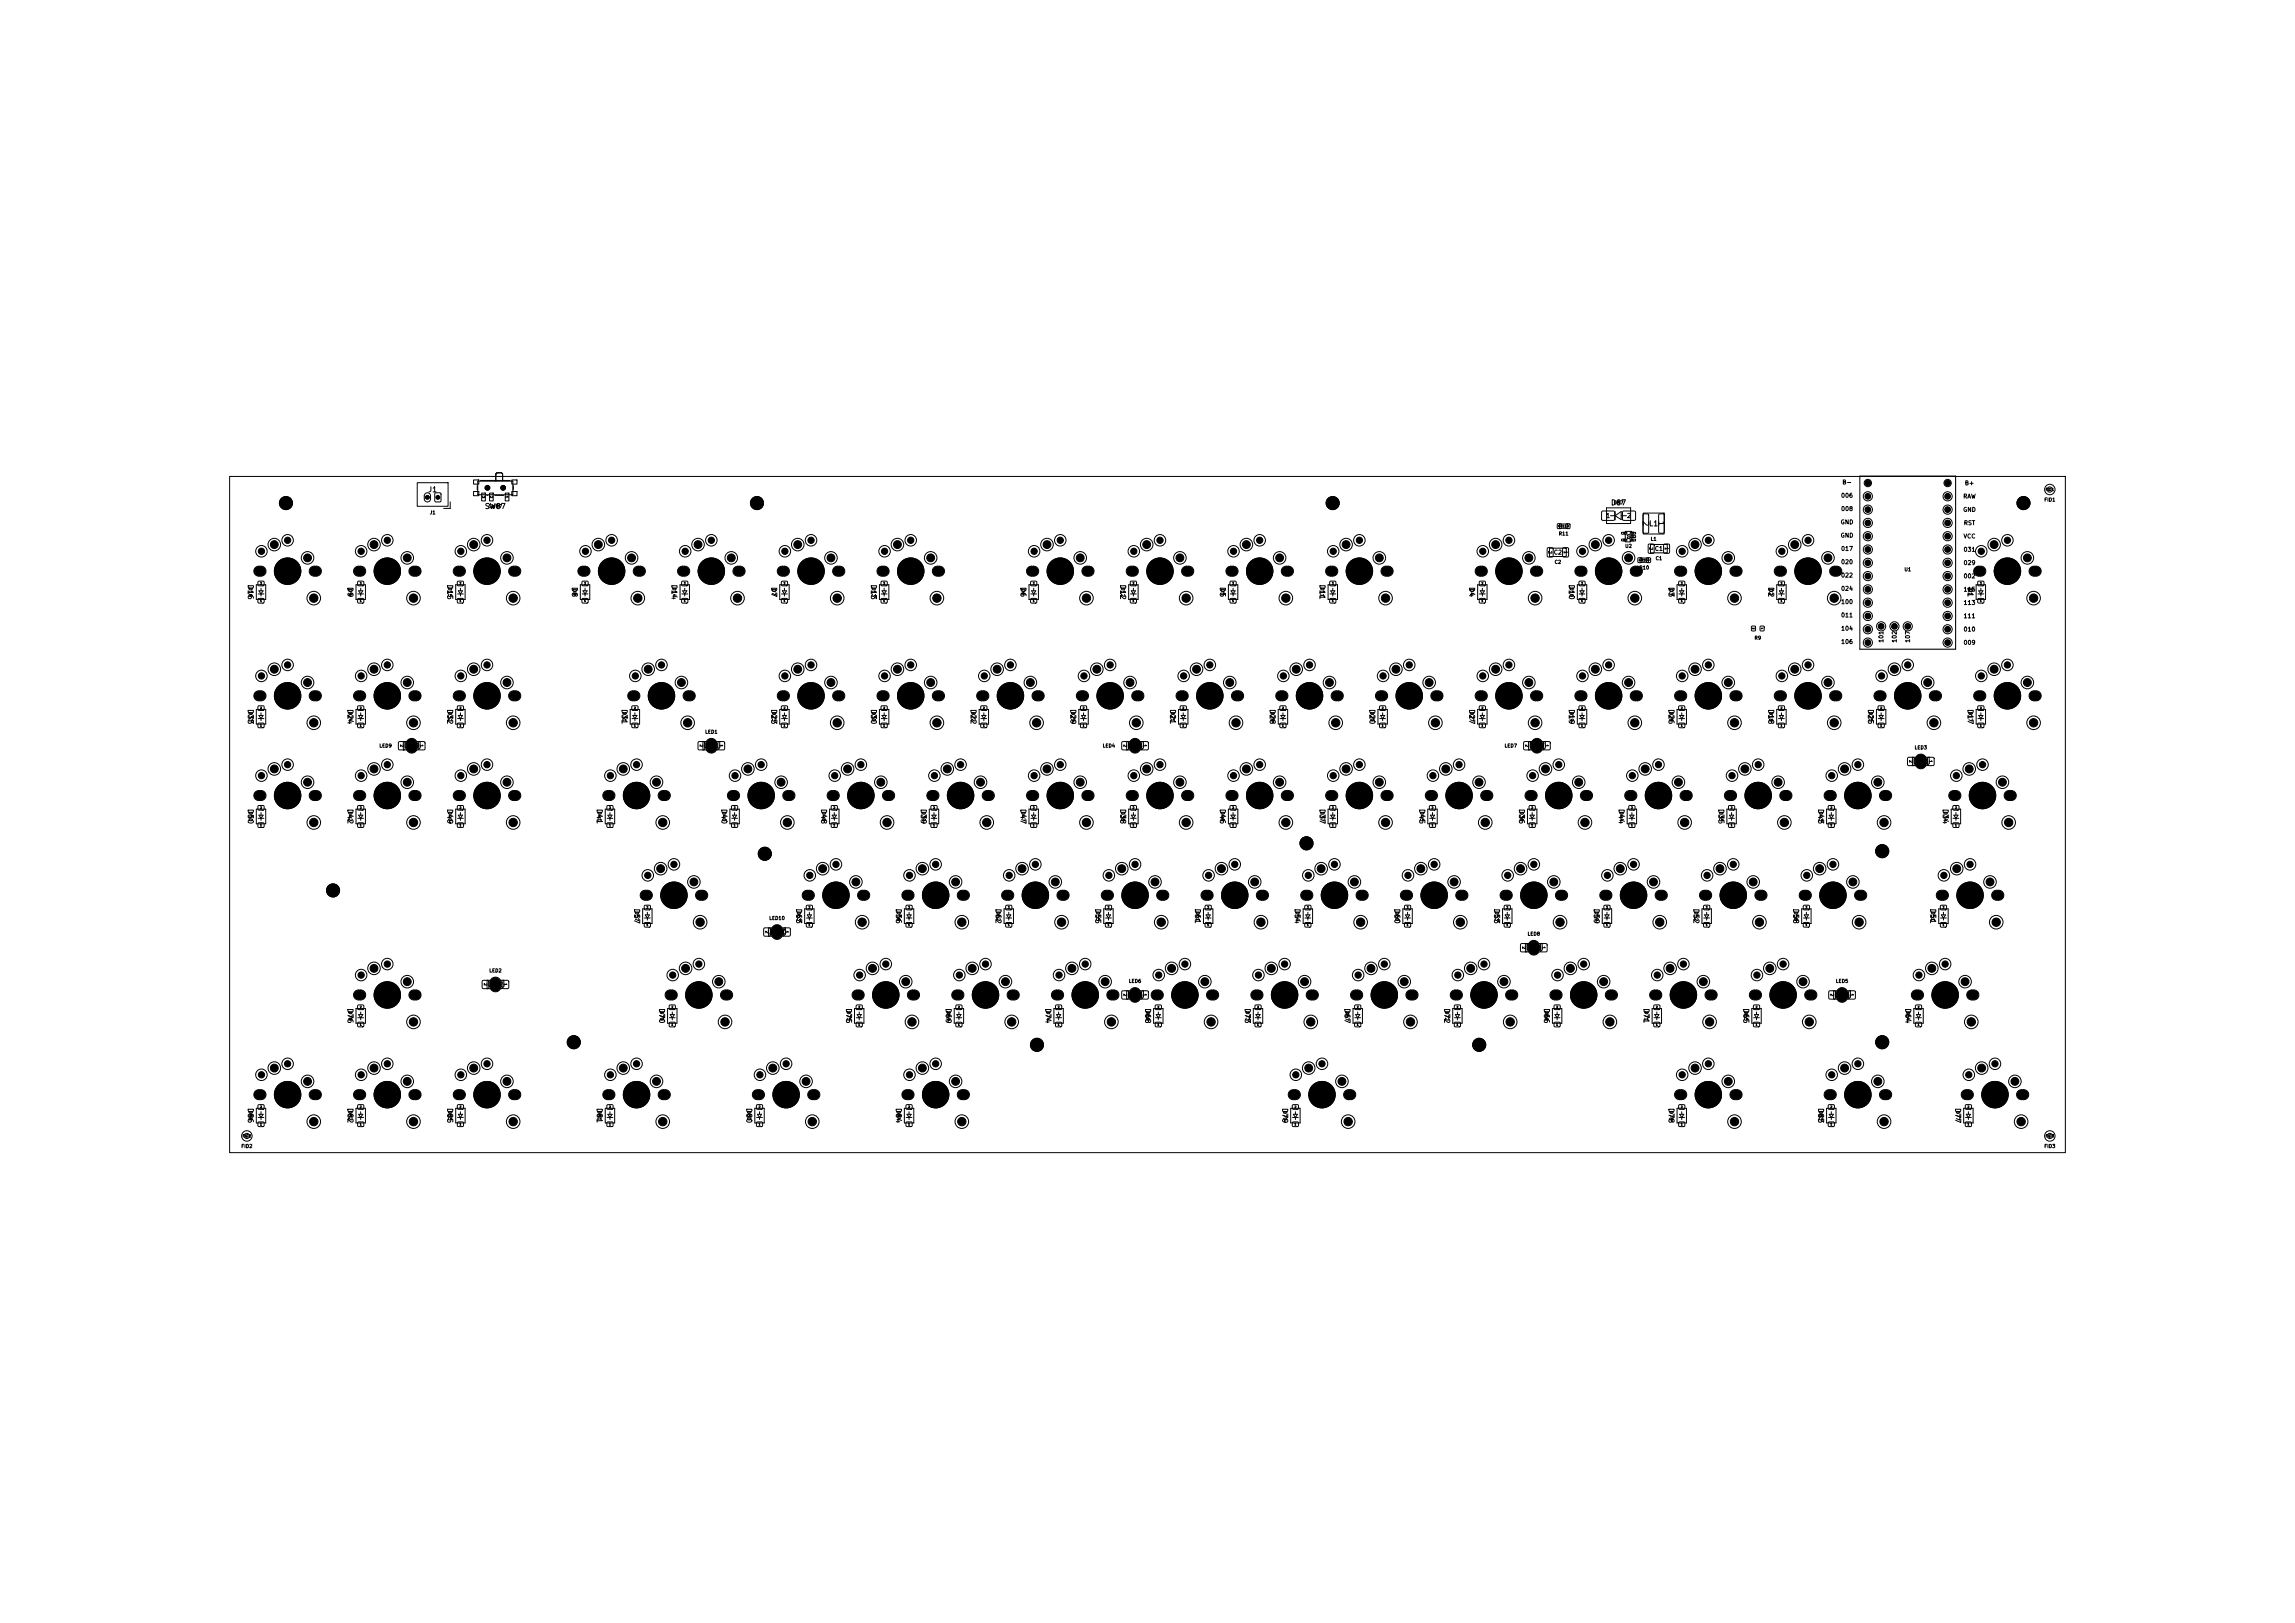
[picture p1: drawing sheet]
<svg xmlns="http://www.w3.org/2000/svg" width="297mm" height="210mm" viewBox="0 0 297 210" stroke-linecap="round" stroke-linejoin="round" font-family="sans-serif">
<defs><g id="words">
<g font-size=".7">
<text x="55.3" y="63.9">J1</text>
<text x="208.4" y="65.5">D87</text>
<text x="62.7" y="66">SW87</text>
<text x="212.4" y="67.3" transform="rotate(90 212.4 67.3)">2</text>
<text x="213.3" y="68.3">L1</text>
<text x="214.5" y="67.3" transform="rotate(90 214.5 67.3)">1</text>
<text x="31.9" y="75.6" transform="rotate(90 31.9 75.6)">D16</text>
<text x="44.8" y="75.9" transform="rotate(90 44.8 75.9)">D9</text>
<text x="57.7" y="75.6" transform="rotate(90 57.7 75.6)">D15</text>
<text x="73.8" y="75.9" transform="rotate(90 73.8 75.9)">D8</text>
<text x="86.7" y="75.6" transform="rotate(90 86.7 75.6)">D14</text>
<text x="99.6" y="75.9" transform="rotate(90 99.6 75.9)">D7</text>
<text x="112.6" y="75.6" transform="rotate(90 112.6 75.6)">D13</text>
<text x="131.9" y="75.9" transform="rotate(90 131.9 75.9)">D6</text>
<text x="144.8" y="75.6" transform="rotate(90 144.8 75.6)">D12</text>
<text x="157.7" y="75.9" transform="rotate(90 157.7 75.9)">D5</text>
<text x="170.6" y="75.6" transform="rotate(90 170.6 75.6)">D11</text>
<text x="190" y="75.9" transform="rotate(90 190 75.9)">D4</text>
<text x="202.9" y="75.6" transform="rotate(90 202.9 75.6)">D10</text>
<text x="215.8" y="75.9" transform="rotate(90 215.8 75.9)">D3</text>
<text x="228.7" y="75.9" transform="rotate(90 228.7 75.9)">D2</text>
<text x="254.5" y="75.9" transform="rotate(90 254.5 75.9)">D1</text>
<text x="31.9" y="91.7" transform="rotate(90 31.9 91.7)">D33</text>
<text x="44.8" y="91.7" transform="rotate(90 44.8 91.7)">D24</text>
<text x="57.7" y="91.7" transform="rotate(90 57.7 91.7)">D32</text>
<text x="80.3" y="91.7" transform="rotate(90 80.3 91.7)">D31</text>
<text x="99.6" y="91.7" transform="rotate(90 99.6 91.7)">D23</text>
<text x="112.6" y="91.7" transform="rotate(90 112.6 91.7)">D30</text>
<text x="125.5" y="91.7" transform="rotate(90 125.5 91.7)">D22</text>
<text x="138.4" y="91.7" transform="rotate(90 138.4 91.7)">D29</text>
<text x="151.3" y="91.7" transform="rotate(90 151.3 91.7)">D21</text>
<text x="164.2" y="91.7" transform="rotate(90 164.2 91.7)">D28</text>
<text x="177.1" y="91.7" transform="rotate(90 177.1 91.7)">D20</text>
<text x="190" y="91.7" transform="rotate(90 190 91.7)">D27</text>
<text x="202.9" y="91.7" transform="rotate(90 202.9 91.7)">D19</text>
<text x="215.8" y="91.7" transform="rotate(90 215.8 91.7)">D26</text>
<text x="228.7" y="91.7" transform="rotate(90 228.7 91.7)">D18</text>
<text x="241.6" y="91.7" transform="rotate(90 241.6 91.7)">D25</text>
<text x="254.5" y="91.7" transform="rotate(90 254.5 91.7)">D17</text>
<text x="31.9" y="104.6" transform="rotate(90 31.9 104.6)">D50</text>
<text x="44.8" y="104.6" transform="rotate(90 44.8 104.6)">D42</text>
<text x="57.7" y="104.6" transform="rotate(90 57.7 104.6)">D49</text>
<text x="77.1" y="104.6" transform="rotate(90 77.1 104.6)">D41</text>
<text x="93.2" y="104.6" transform="rotate(90 93.2 104.6)">D40</text>
<text x="106.1" y="104.6" transform="rotate(90 106.1 104.6)">D48</text>
<text x="119" y="104.6" transform="rotate(90 119 104.6)">D39</text>
<text x="131.9" y="104.6" transform="rotate(90 131.9 104.6)">D47</text>
<text x="144.8" y="104.6" transform="rotate(90 144.8 104.6)">D38</text>
<text x="157.7" y="104.6" transform="rotate(90 157.7 104.6)">D46</text>
<text x="170.6" y="104.6" transform="rotate(90 170.6 104.6)">D37</text>
<text x="183.5" y="104.6" transform="rotate(90 183.5 104.6)">D45</text>
<text x="196.4" y="104.6" transform="rotate(90 196.4 104.6)">D36</text>
<text x="209.3" y="104.6" transform="rotate(90 209.3 104.6)">D44</text>
<text x="222.2" y="104.6" transform="rotate(90 222.2 104.6)">D35</text>
<text x="235.1" y="104.6" transform="rotate(90 235.1 104.6)">D43</text>
<text x="251.3" y="104.6" transform="rotate(90 251.3 104.6)">D34</text>
<text x="81.9" y="117.5" transform="rotate(90 81.9 117.5)">D57</text>
<text x="102.9" y="117.5" transform="rotate(90 102.9 117.5)">D63</text>
<text x="115.8" y="117.5" transform="rotate(90 115.8 117.5)">D56</text>
<text x="128.7" y="117.5" transform="rotate(90 128.7 117.5)">D62</text>
<text x="141.6" y="117.5" transform="rotate(90 141.6 117.5)">D55</text>
<text x="154.5" y="117.5" transform="rotate(90 154.5 117.5)">D61</text>
<text x="167.4" y="117.5" transform="rotate(90 167.4 117.5)">D54</text>
<text x="180.3" y="117.5" transform="rotate(90 180.3 117.5)">D60</text>
<text x="193.2" y="117.5" transform="rotate(90 193.2 117.5)">D53</text>
<text x="206.1" y="117.5" transform="rotate(90 206.1 117.5)">D59</text>
<text x="219" y="117.5" transform="rotate(90 219 117.5)">D52</text>
<text x="231.9" y="117.5" transform="rotate(90 231.9 117.5)">D58</text>
<text x="249.6" y="117.5" transform="rotate(90 249.6 117.5)">D51</text>
<text x="44.8" y="130.4" transform="rotate(90 44.8 130.4)">D76</text>
<text x="85.1" y="130.4" transform="rotate(90 85.1 130.4)">D70</text>
<text x="109.3" y="130.4" transform="rotate(90 109.3 130.4)">D75</text>
<text x="122.2" y="130.4" transform="rotate(90 122.2 130.4)">D69</text>
<text x="135.1" y="130.4" transform="rotate(90 135.1 130.4)">D74</text>
<text x="148" y="130.4" transform="rotate(90 148 130.4)">D68</text>
<text x="160.9" y="130.4" transform="rotate(90 160.9 130.4)">D73</text>
<text x="173.8" y="130.4" transform="rotate(90 173.8 130.4)">D67</text>
<text x="186.7" y="130.4" transform="rotate(90 186.7 130.4)">D72</text>
<text x="199.6" y="130.4" transform="rotate(90 199.6 130.4)">D66</text>
<text x="212.5" y="130.4" transform="rotate(90 212.5 130.4)">D71</text>
<text x="225.4" y="130.4" transform="rotate(90 225.4 130.4)">D65</text>
<text x="246.4" y="130.4" transform="rotate(90 246.4 130.4)">D64</text>
<text x="31.9" y="143.3" transform="rotate(90 31.9 143.3)">D86</text>
<text x="44.8" y="143.3" transform="rotate(90 44.8 143.3)">D82</text>
<text x="57.7" y="143.3" transform="rotate(90 57.7 143.3)">D85</text>
<text x="77.1" y="143.3" transform="rotate(90 77.1 143.3)">D81</text>
<text x="96.4" y="143.3" transform="rotate(90 96.4 143.3)">D80</text>
<text x="115.8" y="143.3" transform="rotate(90 115.8 143.3)">D84</text>
<text x="165.8" y="143.3" transform="rotate(90 165.8 143.3)">D79</text>
<text x="215.8" y="143.3" transform="rotate(90 215.8 143.3)">D78</text>
<text x="235.1" y="143.3" transform="rotate(90 235.1 143.3)">D83</text>
<text x="252.9" y="143.3" transform="rotate(90 252.9 143.3)">D77</text>
</g>
<g font-size=".6">
<text x="207.8" y="67.2">1</text>
<text x="210.5" y="67.2">2</text>
</g>
<g font-size=".5">
<text x="238.2" y="64.5">006</text>
<text x="238.4" y="62.8">B-</text>
<text x="254" y="64.6">RAW</text>
<text x="254.2" y="62.9">B+</text>
<text x="33.5" y="71.7">2</text>
<text x="35.2" y="70.9">1</text>
<text x="36.9" y="70.3">1</text>
<text x="46.4" y="71.7">2</text>
<text x="48.1" y="70.9">1</text>
<text x="49.8" y="70.3">1</text>
<text x="59.4" y="71.7">2</text>
<text x="61" y="70.9">1</text>
<text x="62.7" y="70.3">1</text>
<text x="75.5" y="71.7">2</text>
<text x="77.1" y="70.9">1</text>
<text x="78.9" y="70.3">1</text>
<text x="88.4" y="71.7">2</text>
<text x="90" y="70.9">1</text>
<text x="91.8" y="70.3">1</text>
<text x="101.3" y="71.7">2</text>
<text x="102.9" y="70.9">1</text>
<text x="104.7" y="70.3">1</text>
<text x="114.2" y="71.7">2</text>
<text x="115.8" y="70.9">1</text>
<text x="117.6" y="70.3">1</text>
<text x="133.5" y="71.7">2</text>
<text x="135.2" y="70.9">1</text>
<text x="136.9" y="70.3">1</text>
<text x="146.4" y="71.7">2</text>
<text x="148.1" y="70.9">1</text>
<text x="149.8" y="70.3">1</text>
<text x="159.3" y="71.7">2</text>
<text x="161" y="70.9">1</text>
<text x="162.7" y="70.3">1</text>
<text x="172.2" y="71.7">2</text>
<text x="173.9" y="70.9">1</text>
<text x="175.6" y="70.3">1</text>
<text x="191.6" y="71.7">2</text>
<text x="193.2" y="70.9">1</text>
<text x="195" y="70.3">1</text>
<text x="201" y="71.9">C2</text>
<text x="204.5" y="71.7">2</text>
<text x="206.1" y="70.9">1</text>
<text x="207.9" y="70.3">1</text>
<text x="214.1" y="71.4">C1</text>
<text x="217.4" y="71.7">2</text>
<text x="219" y="70.9">1</text>
<text x="220.8" y="70.3">1</text>
<text x="230.3" y="71.7">2</text>
<text x="231.9" y="70.9">1</text>
<text x="233.7" y="70.3">1</text>
<text x="238.1" y="68">GND</text>
<text x="238.1" y="69.7">GND</text>
<text x="238.2" y="66.2">008</text>
<text x="238.2" y="71.4">017</text>
<text x="254" y="66.4">GND</text>
<text x="254" y="69.8">VCC</text>
<text x="254" y="71.5">031</text>
<text x="254.1" y="68.1">RST</text>
<text x="256.1" y="71.7">2</text>
<text x="257.8" y="70.9">1</text>
<text x="259.5" y="70.3">1</text>
<text x="39.5" y="72.6">2</text>
<text x="52.4" y="72.6">2</text>
<text x="65.3" y="72.6">2</text>
<text x="81.4" y="72.6">2</text>
<text x="94.3" y="72.6">2</text>
<text x="107.2" y="72.6">2</text>
<text x="120.1" y="72.6">2</text>
<text x="139.5" y="72.6">2</text>
<text x="152.4" y="72.6">2</text>
<text x="165.3" y="72.6">2</text>
<text x="178.2" y="72.6">2</text>
<text x="197.5" y="72.6">2</text>
<text x="210.4" y="72.6">2</text>
<text x="223.3" y="72.6">2</text>
<text x="236.3" y="72.6">2</text>
<text x="238.2" y="73.1">020</text>
<text x="238.2" y="74.8">022</text>
<text x="238.2" y="76.6">024</text>
<text x="254" y="73.2">029</text>
<text x="254" y="75">002</text>
<text x="254" y="76.7">115</text>
<text x="262.1" y="72.6">2</text>
<text x="238.2" y="78.3">100</text>
<text x="238.2" y="80">011</text>
<text x="238.2" y="81.7">104</text>
<text x="238.2" y="83.4">106</text>
<text x="243.9" y="83.2" transform="rotate(-90 243.9 83.2)">101</text>
<text x="245.6" y="83.2" transform="rotate(-90 245.6 83.2)">102</text>
<text x="247.3" y="83.2" transform="rotate(-90 247.3 83.2)">107</text>
<text x="254" y="78.4">113</text>
<text x="254" y="80.1">111</text>
<text x="254" y="81.8">010</text>
<text x="254" y="83.6">009</text>
<text x="33.5" y="87.8">2</text>
<text x="35.2" y="87">1</text>
<text x="36.9" y="86.4">1</text>
<text x="39.5" y="88.7">2</text>
<text x="46.4" y="87.8">2</text>
<text x="48.1" y="87">1</text>
<text x="49.8" y="86.4">1</text>
<text x="52.4" y="88.7">2</text>
<text x="59.4" y="87.8">2</text>
<text x="61" y="87">1</text>
<text x="62.7" y="86.4">1</text>
<text x="65.3" y="88.7">2</text>
<text x="81.9" y="87.8">2</text>
<text x="83.6" y="87">1</text>
<text x="85.3" y="86.4">1</text>
<text x="87.9" y="88.7">2</text>
<text x="101.3" y="87.8">2</text>
<text x="102.9" y="87">1</text>
<text x="104.7" y="86.4">1</text>
<text x="107.2" y="88.7">2</text>
<text x="114.2" y="87.8">2</text>
<text x="115.8" y="87">1</text>
<text x="117.6" y="86.4">1</text>
<text x="120.1" y="88.7">2</text>
<text x="127.1" y="87.8">2</text>
<text x="128.7" y="87">1</text>
<text x="130.5" y="86.4">1</text>
<text x="133" y="88.7">2</text>
<text x="140" y="87.8">2</text>
<text x="141.6" y="87">1</text>
<text x="143.4" y="86.4">1</text>
<text x="145.9" y="88.7">2</text>
<text x="152.9" y="87.8">2</text>
<text x="154.5" y="87">1</text>
<text x="156.3" y="86.4">1</text>
<text x="158.8" y="88.7">2</text>
<text x="165.8" y="87.8">2</text>
<text x="167.4" y="87">1</text>
<text x="169.2" y="86.4">1</text>
<text x="171.7" y="88.7">2</text>
<text x="178.7" y="87.8">2</text>
<text x="180.3" y="87">1</text>
<text x="182.1" y="86.4">1</text>
<text x="184.6" y="88.7">2</text>
<text x="191.6" y="87.8">2</text>
<text x="193.2" y="87">1</text>
<text x="195" y="86.4">1</text>
<text x="197.5" y="88.7">2</text>
<text x="204.5" y="87.8">2</text>
<text x="206.1" y="87">1</text>
<text x="207.9" y="86.4">1</text>
<text x="210.4" y="88.7">2</text>
<text x="217.4" y="87.8">2</text>
<text x="219" y="87">1</text>
<text x="220.8" y="86.4">1</text>
<text x="223.3" y="88.7">2</text>
<text x="230.3" y="87.8">2</text>
<text x="231.9" y="87">1</text>
<text x="233.7" y="86.4">1</text>
<text x="236.3" y="88.7">2</text>
<text x="243.2" y="87.8">2</text>
<text x="244.9" y="87">1</text>
<text x="246.6" y="86.4">1</text>
<text x="249.2" y="88.7">2</text>
<text x="256.1" y="87.8">2</text>
<text x="257.8" y="87">1</text>
<text x="259.5" y="86.4">1</text>
<text x="262.1" y="88.7">2</text>
<text x="33.5" y="100.7">2</text>
<text x="35.2" y="99.9">1</text>
<text x="36.9" y="99.3">1</text>
<text x="39.5" y="101.6">2</text>
<text x="46.4" y="100.7">2</text>
<text x="48.1" y="99.9">1</text>
<text x="49.8" y="99.3">1</text>
<text x="52.2" y="96.9">LED9</text>
<text x="52.4" y="101.6">2</text>
<text x="59.4" y="100.7">2</text>
<text x="61" y="99.9">1</text>
<text x="62.7" y="99.3">1</text>
<text x="65.3" y="101.6">2</text>
<text x="78.7" y="100.7">2</text>
<text x="80.3" y="99.9">1</text>
<text x="82.1" y="99.3">1</text>
<text x="84.6" y="101.6">2</text>
<text x="91" y="96.9">LED1</text>
<text x="94.8" y="100.7">2</text>
<text x="96.5" y="99.9">1</text>
<text x="98.2" y="99.3">1</text>
<text x="100.8" y="101.6">2</text>
<text x="107.7" y="100.7">2</text>
<text x="109.4" y="99.9">1</text>
<text x="111.1" y="99.3">1</text>
<text x="113.7" y="101.6">2</text>
<text x="120.6" y="100.7">2</text>
<text x="122.3" y="99.9">1</text>
<text x="124" y="99.3">1</text>
<text x="126.6" y="101.6">2</text>
<text x="133.5" y="100.7">2</text>
<text x="135.2" y="99.9">1</text>
<text x="136.9" y="99.3">1</text>
<text x="139.5" y="101.6">2</text>
<text x="145.8" y="96.9">LED4</text>
<text x="146.4" y="100.7">2</text>
<text x="148.1" y="99.9">1</text>
<text x="149.8" y="99.3">1</text>
<text x="152.4" y="101.6">2</text>
<text x="159.3" y="100.7">2</text>
<text x="161" y="99.9">1</text>
<text x="162.7" y="99.3">1</text>
<text x="165.3" y="101.6">2</text>
<text x="172.2" y="100.7">2</text>
<text x="173.9" y="99.9">1</text>
<text x="175.6" y="99.3">1</text>
<text x="178.2" y="101.6">2</text>
<text x="185.2" y="100.7">2</text>
<text x="186.8" y="99.9">1</text>
<text x="188.5" y="99.3">1</text>
<text x="191.1" y="101.6">2</text>
<text x="197.9" y="96.9">LED7</text>
<text x="198.1" y="100.7">2</text>
<text x="199.7" y="99.9">1</text>
<text x="201.4" y="99.3">1</text>
<text x="204" y="101.6">2</text>
<text x="211" y="100.7">2</text>
<text x="212.6" y="99.9">1</text>
<text x="214.3" y="99.3">1</text>
<text x="216.9" y="101.6">2</text>
<text x="223.9" y="100.7">2</text>
<text x="225.5" y="99.9">1</text>
<text x="227.2" y="99.3">1</text>
<text x="229.8" y="101.6">2</text>
<text x="236.8" y="100.7">2</text>
<text x="238.4" y="99.9">1</text>
<text x="240.1" y="99.3">1</text>
<text x="242.7" y="101.6">2</text>
<text x="247.5" y="98.9">LED3</text>
<text x="252.9" y="100.7">2</text>
<text x="254.5" y="99.9">1</text>
<text x="256.3" y="99.3">1</text>
<text x="258.8" y="101.6">2</text>
<text x="83.5" y="113.6">2</text>
<text x="85.2" y="112.8">1</text>
<text x="86.9" y="112.2">1</text>
<text x="104.5" y="113.6">2</text>
<text x="106.2" y="112.8">1</text>
<text x="107.9" y="112.2">1</text>
<text x="117.4" y="113.6">2</text>
<text x="119.1" y="112.8">1</text>
<text x="120.8" y="112.2">1</text>
<text x="130.3" y="113.6">2</text>
<text x="132" y="112.8">1</text>
<text x="133.7" y="112.2">1</text>
<text x="143.2" y="113.6">2</text>
<text x="144.9" y="112.8">1</text>
<text x="146.6" y="112.2">1</text>
<text x="156.1" y="113.6">2</text>
<text x="157.8" y="112.8">1</text>
<text x="159.5" y="112.2">1</text>
<text x="169" y="113.6">2</text>
<text x="170.7" y="112.8">1</text>
<text x="172.4" y="112.2">1</text>
<text x="181.9" y="113.6">2</text>
<text x="183.6" y="112.8">1</text>
<text x="185.3" y="112.2">1</text>
<text x="194.8" y="113.6">2</text>
<text x="196.5" y="112.8">1</text>
<text x="198.2" y="112.2">1</text>
<text x="207.7" y="113.6">2</text>
<text x="209.4" y="112.8">1</text>
<text x="211.1" y="112.2">1</text>
<text x="220.6" y="113.6">2</text>
<text x="222.3" y="112.8">1</text>
<text x="224" y="112.2">1</text>
<text x="233.5" y="113.6">2</text>
<text x="235.2" y="112.8">1</text>
<text x="236.9" y="112.2">1</text>
<text x="251.3" y="113.6">2</text>
<text x="252.9" y="112.8">1</text>
<text x="254.7" y="112.2">1</text>
<text x="89.5" y="114.5">2</text>
<text x="110.5" y="114.5">2</text>
<text x="123.4" y="114.5">2</text>
<text x="136.3" y="114.5">2</text>
<text x="149.2" y="114.5">2</text>
<text x="162.1" y="114.5">2</text>
<text x="175" y="114.5">2</text>
<text x="187.9" y="114.5">2</text>
<text x="200.8" y="114.5">2</text>
<text x="213.7" y="114.5">2</text>
<text x="226.6" y="114.5">2</text>
<text x="239.5" y="114.5">2</text>
<text x="257.2" y="114.5">2</text>
<text x="48.1" y="125.7">1</text>
<text x="49.8" y="125.1">1</text>
<text x="88.4" y="125.7">1</text>
<text x="90.2" y="125.1">1</text>
<text x="99.2" y="121">LED10</text>
<text x="112.6" y="125.7">1</text>
<text x="114.3" y="125.1">1</text>
<text x="125.5" y="125.7">1</text>
<text x="127.3" y="125.1">1</text>
<text x="138.4" y="125.7">1</text>
<text x="140.2" y="125.1">1</text>
<text x="151.3" y="125.7">1</text>
<text x="153.1" y="125.1">1</text>
<text x="164.2" y="125.7">1</text>
<text x="166" y="125.1">1</text>
<text x="177.1" y="125.7">1</text>
<text x="178.9" y="125.1">1</text>
<text x="190" y="125.7">1</text>
<text x="191.8" y="125.1">1</text>
<text x="197.4" y="123">LED8</text>
<text x="202.9" y="125.7">1</text>
<text x="204.7" y="125.1">1</text>
<text x="215.8" y="125.7">1</text>
<text x="217.6" y="125.1">1</text>
<text x="228.7" y="125.7">1</text>
<text x="230.5" y="125.1">1</text>
<text x="249.7" y="125.7">1</text>
<text x="251.4" y="125.1">1</text>
<text x="46.4" y="126.5">2</text>
<text x="52.4" y="127.4">2</text>
<text x="63.1" y="127.8">LED2</text>
<text x="86.8" y="126.5">2</text>
<text x="92.7" y="127.4">2</text>
<text x="111" y="126.5">2</text>
<text x="116.9" y="127.4">2</text>
<text x="123.9" y="126.5">2</text>
<text x="129.8" y="127.4">2</text>
<text x="136.8" y="126.5">2</text>
<text x="142.7" y="127.4">2</text>
<text x="145.8" y="129.2">LED6</text>
<text x="149.7" y="126.5">2</text>
<text x="155.6" y="127.4">2</text>
<text x="162.6" y="126.5">2</text>
<text x="168.5" y="127.4">2</text>
<text x="175.5" y="126.5">2</text>
<text x="181.4" y="127.4">2</text>
<text x="188.4" y="126.5">2</text>
<text x="194.3" y="127.4">2</text>
<text x="201.3" y="126.5">2</text>
<text x="207.2" y="127.4">2</text>
<text x="214.2" y="126.5">2</text>
<text x="220.1" y="127.4">2</text>
<text x="227.1" y="126.5">2</text>
<text x="233" y="127.4">2</text>
<text x="237.3" y="129.2">LED5</text>
<text x="248.1" y="126.5">2</text>
<text x="254" y="127.4">2</text>
<text x="33.5" y="139.4">2</text>
<text x="35.2" y="138.6">1</text>
<text x="36.9" y="138">1</text>
<text x="39.5" y="140.3">2</text>
<text x="46.4" y="139.4">2</text>
<text x="48.1" y="138.6">1</text>
<text x="49.8" y="138">1</text>
<text x="52.4" y="140.3">2</text>
<text x="59.4" y="139.4">2</text>
<text x="61" y="138.6">1</text>
<text x="62.7" y="138">1</text>
<text x="65.3" y="140.3">2</text>
<text x="78.7" y="139.4">2</text>
<text x="80.3" y="138.6">1</text>
<text x="82.1" y="138">1</text>
<text x="84.6" y="140.3">2</text>
<text x="98.1" y="139.4">2</text>
<text x="99.7" y="138.6">1</text>
<text x="101.4" y="138">1</text>
<text x="104" y="140.3">2</text>
<text x="117.4" y="139.4">2</text>
<text x="119.1" y="138.6">1</text>
<text x="120.8" y="138">1</text>
<text x="123.4" y="140.3">2</text>
<text x="167.4" y="139.4">2</text>
<text x="169.1" y="138.6">1</text>
<text x="170.8" y="138">1</text>
<text x="173.4" y="140.3">2</text>
<text x="217.4" y="139.4">2</text>
<text x="219" y="138.6">1</text>
<text x="220.8" y="138">1</text>
<text x="223.3" y="140.3">2</text>
<text x="236.8" y="139.4">2</text>
<text x="238.4" y="138.6">1</text>
<text x="240.1" y="138">1</text>
<text x="242.7" y="140.3">2</text>
<text x="254.5" y="139.4">2</text>
<text x="256.1" y="138.6">1</text>
<text x="257.9" y="138">1</text>
<text x="260.4" y="140.3">2</text>
</g>
<g font-size=".4">
<text x="55" y="64.1" transform="rotate(90 55 64.1)">2</text>
<text x="56.4" y="64.1" transform="rotate(90 56.4 64.1)">1</text>
<text x="63.2" y="65.8">SW87</text>
<text x="208.8" y="65.4">D87</text>
<text x="241.5" y="64.5">1</text>
<text x="251.6" y="64.5">24</text>
<text x="264.5" y="65">FID1</text>
<text x="55.6" y="66.7">J1</text>
<text x="200.3" y="71.2" transform="rotate(90 200.3 71.2)">2</text>
<text x="201.7" y="69.4">R11</text>
<text x="202.3" y="71.2" transform="rotate(90 202.3 71.2)">1</text>
<text x="210.3" y="71">U2</text>
<text x="213.4" y="70.8" transform="rotate(90 213.4 70.8)">2</text>
<text x="213.6" y="70.1">L1</text>
<text x="215.4" y="70.8" transform="rotate(90 215.4 70.8)">1</text>
<text x="241.5" y="66.2">2</text>
<text x="241.5" y="68">3</text>
<text x="241.5" y="69.7">4</text>
<text x="241.5" y="71.4">5</text>
<text x="251.6" y="71.4">20</text>
<text x="251.6" y="69.7">21</text>
<text x="251.6" y="68">22</text>
<text x="251.6" y="66.2">23</text>
<text x="32.1" y="75.9" transform="rotate(90 32.1 75.9)">D16</text>
<text x="57.9" y="75.9" transform="rotate(90 57.9 75.9)">D15</text>
<text x="86.9" y="75.9" transform="rotate(90 86.9 75.9)">D14</text>
<text x="112.7" y="75.9" transform="rotate(90 112.7 75.9)">D13</text>
<text x="145" y="75.9" transform="rotate(90 145 75.9)">D12</text>
<text x="170.8" y="75.9" transform="rotate(90 170.8 75.9)">D11</text>
<text x="201.1" y="73.1">C2</text>
<text x="203" y="75.9" transform="rotate(90 203 75.9)">D10</text>
<text x="212.1" y="73.8">R10</text>
<text x="214.2" y="72.6">C1</text>
<text x="241.5" y="73.1">6</text>
<text x="241.5" y="74.8">7</text>
<text x="241.5" y="76.6">8</text>
<text x="246.4" y="74">U1</text>
<text x="251.6" y="76.6">17</text>
<text x="251.6" y="74.8">18</text>
<text x="251.6" y="73.1">19</text>
<text x="227" y="82.9">R9</text>
<text x="241.3" y="80">10</text>
<text x="241.3" y="81.7">11</text>
<text x="241.3" y="83.4">12</text>
<text x="241.5" y="78.3">9</text>
<text x="243" y="81.3">25</text>
<text x="244.7" y="81.3">26</text>
<text x="246.5" y="81.3">27</text>
<text x="251.6" y="83.4">13</text>
<text x="251.6" y="81.7">14</text>
<text x="251.6" y="80">15</text>
<text x="251.6" y="78.3">16</text>
<text x="32.1" y="92.1" transform="rotate(90 32.1 92.1)">D33</text>
<text x="45" y="92.1" transform="rotate(90 45 92.1)">D24</text>
<text x="57.9" y="92.1" transform="rotate(90 57.9 92.1)">D32</text>
<text x="80.5" y="92.1" transform="rotate(90 80.5 92.1)">D31</text>
<text x="91.2" y="95">LED1</text>
<text x="99.8" y="92.1" transform="rotate(90 99.8 92.1)">D23</text>
<text x="112.7" y="92.1" transform="rotate(90 112.7 92.1)">D30</text>
<text x="125.6" y="92.1" transform="rotate(90 125.6 92.1)">D22</text>
<text x="138.5" y="92.1" transform="rotate(90 138.5 92.1)">D29</text>
<text x="151.4" y="92.1" transform="rotate(90 151.4 92.1)">D21</text>
<text x="164.3" y="92.1" transform="rotate(90 164.3 92.1)">D28</text>
<text x="177.2" y="92.1" transform="rotate(90 177.2 92.1)">D20</text>
<text x="190.1" y="92.1" transform="rotate(90 190.1 92.1)">D27</text>
<text x="203" y="92.1" transform="rotate(90 203 92.1)">D19</text>
<text x="216" y="92.1" transform="rotate(90 216 92.1)">D26</text>
<text x="228.9" y="92.1" transform="rotate(90 228.9 92.1)">D18</text>
<text x="241.8" y="92.1" transform="rotate(90 241.8 92.1)">D25</text>
<text x="254.7" y="92.1" transform="rotate(90 254.7 92.1)">D17</text>
<text x="49" y="96.8">LED9</text>
<text x="51.7" y="96.3" transform="rotate(90 51.7 96.3)">2</text>
<text x="54.3" y="96.3" transform="rotate(90 54.3 96.3)">1</text>
<text x="90.5" y="96.3" transform="rotate(90 90.5 96.3)">2</text>
<text x="93.1" y="96.3" transform="rotate(90 93.1 96.3)">1</text>
<text x="142.7" y="96.8">LED4</text>
<text x="145.3" y="96.3" transform="rotate(90 145.3 96.3)">2</text>
<text x="147.9" y="96.3" transform="rotate(90 147.9 96.3)">1</text>
<text x="194.7" y="96.8">LED7</text>
<text x="197.3" y="96.3" transform="rotate(90 197.3 96.3)">2</text>
<text x="199.9" y="96.3" transform="rotate(90 199.9 96.3)">1</text>
<text x="247" y="98.3" transform="rotate(90 247 98.3)">2</text>
<text x="247.7" y="97.1">LED3</text>
<text x="249.6" y="98.3" transform="rotate(90 249.6 98.3)">1</text>
<text x="32.1" y="105" transform="rotate(90 32.1 105)">D50</text>
<text x="45" y="105" transform="rotate(90 45 105)">D42</text>
<text x="57.9" y="105" transform="rotate(90 57.9 105)">D49</text>
<text x="77.3" y="105" transform="rotate(90 77.3 105)">D41</text>
<text x="93.4" y="105" transform="rotate(90 93.4 105)">D40</text>
<text x="106.3" y="105" transform="rotate(90 106.3 105)">D48</text>
<text x="119.2" y="105" transform="rotate(90 119.2 105)">D39</text>
<text x="132.1" y="105" transform="rotate(90 132.1 105)">D47</text>
<text x="145" y="105" transform="rotate(90 145 105)">D38</text>
<text x="157.9" y="105" transform="rotate(90 157.9 105)">D46</text>
<text x="170.8" y="105" transform="rotate(90 170.8 105)">D37</text>
<text x="183.7" y="105" transform="rotate(90 183.7 105)">D45</text>
<text x="196.6" y="105" transform="rotate(90 196.6 105)">D36</text>
<text x="209.5" y="105" transform="rotate(90 209.5 105)">D44</text>
<text x="222.4" y="105" transform="rotate(90 222.4 105)">D35</text>
<text x="235.3" y="105" transform="rotate(90 235.3 105)">D43</text>
<text x="251.4" y="105" transform="rotate(90 251.4 105)">D34</text>
<text x="82.1" y="117.9" transform="rotate(90 82.1 117.9)">D57</text>
<text x="99.5" y="119.1">LED10</text>
<text x="103.1" y="117.9" transform="rotate(90 103.1 117.9)">D63</text>
<text x="116" y="117.9" transform="rotate(90 116 117.9)">D56</text>
<text x="128.9" y="117.9" transform="rotate(90 128.9 117.9)">D62</text>
<text x="141.8" y="117.9" transform="rotate(90 141.8 117.9)">D55</text>
<text x="154.7" y="117.9" transform="rotate(90 154.7 117.9)">D61</text>
<text x="167.6" y="117.9" transform="rotate(90 167.6 117.9)">D54</text>
<text x="180.5" y="117.9" transform="rotate(90 180.5 117.9)">D60</text>
<text x="193.4" y="117.9" transform="rotate(90 193.4 117.9)">D53</text>
<text x="206.3" y="117.9" transform="rotate(90 206.3 117.9)">D59</text>
<text x="219.2" y="117.9" transform="rotate(90 219.2 117.9)">D52</text>
<text x="232.1" y="117.9" transform="rotate(90 232.1 117.9)">D58</text>
<text x="249.8" y="117.9" transform="rotate(90 249.8 117.9)">D51</text>
<text x="63.3" y="125.9">LED2</text>
<text x="99" y="120.4" transform="rotate(90 99 120.4)">2</text>
<text x="101.6" y="120.4" transform="rotate(90 101.6 120.4)">1</text>
<text x="196.9" y="122.4" transform="rotate(90 196.9 122.4)">2</text>
<text x="197.6" y="121.2">LED8</text>
<text x="199.5" y="122.4" transform="rotate(90 199.5 122.4)">1</text>
<text x="45" y="130.8" transform="rotate(90 45 130.8)">D76</text>
<text x="62.6" y="127.2" transform="rotate(90 62.6 127.2)">2</text>
<text x="65.1" y="127.2" transform="rotate(90 65.1 127.2)">1</text>
<text x="85.3" y="130.8" transform="rotate(90 85.3 130.8)">D70</text>
<text x="109.5" y="130.8" transform="rotate(90 109.5 130.8)">D75</text>
<text x="122.4" y="130.8" transform="rotate(90 122.4 130.8)">D69</text>
<text x="135.3" y="130.8" transform="rotate(90 135.3 130.8)">D74</text>
<text x="145.3" y="128.5" transform="rotate(90 145.3 128.5)">2</text>
<text x="146" y="127.3">LED6</text>
<text x="147.9" y="128.5" transform="rotate(90 147.9 128.5)">1</text>
<text x="148.2" y="130.8" transform="rotate(90 148.2 130.8)">D68</text>
<text x="161.1" y="130.8" transform="rotate(90 161.1 130.8)">D73</text>
<text x="174" y="130.8" transform="rotate(90 174 130.8)">D67</text>
<text x="186.9" y="130.8" transform="rotate(90 186.9 130.8)">D72</text>
<text x="199.8" y="130.8" transform="rotate(90 199.8 130.8)">D66</text>
<text x="212.7" y="130.8" transform="rotate(90 212.7 130.8)">D71</text>
<text x="225.6" y="130.8" transform="rotate(90 225.6 130.8)">D65</text>
<text x="236.8" y="128.5" transform="rotate(90 236.8 128.5)">2</text>
<text x="237.5" y="127.3">LED5</text>
<text x="239.4" y="128.5" transform="rotate(90 239.4 128.5)">1</text>
<text x="246.6" y="130.8" transform="rotate(90 246.6 130.8)">D64</text>
<text x="32.1" y="143.7" transform="rotate(90 32.1 143.7)">D86</text>
<text x="45" y="143.7" transform="rotate(90 45 143.7)">D82</text>
<text x="57.9" y="143.7" transform="rotate(90 57.9 143.7)">D85</text>
<text x="77.3" y="143.7" transform="rotate(90 77.3 143.7)">D81</text>
<text x="96.6" y="143.7" transform="rotate(90 96.6 143.7)">D80</text>
<text x="116" y="143.7" transform="rotate(90 116 143.7)">D84</text>
<text x="166" y="143.7" transform="rotate(90 166 143.7)">D79</text>
<text x="216" y="143.7" transform="rotate(90 216 143.7)">D78</text>
<text x="235.3" y="143.7" transform="rotate(90 235.3 143.7)">D83</text>
<text x="253" y="143.7" transform="rotate(90 253 143.7)">D77</text>
<text x="31.2" y="148.6">FID2</text>
<text x="264.5" y="148.6">FID3</text>
</g>
<g font-size=".3">
<text x="62.3" y="64.1" transform="rotate(90 62.3 64.1)">3</text>
<text x="63.3" y="64.1" transform="rotate(90 63.3 64.1)">2</text>
<text x="65.4" y="64.1" transform="rotate(90 65.4 64.1)">1</text>
<text x="241.4" y="62.7">28</text>
<text x="251.7" y="62.7">29</text>
<text x="264.7" y="63.6">FID1</text>
<text x="201.9" y="68.3">R11</text>
<text x="210.5" y="69.1" transform="rotate(90 210.5 69.1)">U2</text>
<text x="33.6" y="77.9">1</text>
<text x="33.6" y="75.7">2</text>
<text x="46.5" y="77.9">1</text>
<text x="46.5" y="75.7">2</text>
<text x="59.4" y="77.9">1</text>
<text x="59.4" y="75.7">2</text>
<text x="75.6" y="77.9">1</text>
<text x="75.6" y="75.7">2</text>
<text x="88.5" y="77.9">1</text>
<text x="88.5" y="75.7">2</text>
<text x="101.4" y="77.9">1</text>
<text x="101.4" y="75.7">2</text>
<text x="114.3" y="77.9">1</text>
<text x="114.3" y="75.7">2</text>
<text x="133.6" y="77.9">1</text>
<text x="133.6" y="75.7">2</text>
<text x="146.5" y="77.9">1</text>
<text x="146.5" y="75.7">2</text>
<text x="159.4" y="77.9">1</text>
<text x="159.4" y="75.7">2</text>
<text x="172.3" y="77.9">1</text>
<text x="172.3" y="75.7">2</text>
<text x="191.7" y="77.9">1</text>
<text x="191.7" y="75.7">2</text>
<text x="204.6" y="77.9">1</text>
<text x="204.6" y="75.7">2</text>
<text x="212.4" y="72.7">R10</text>
<text x="217.5" y="77.9">1</text>
<text x="217.5" y="75.7">2</text>
<text x="230.4" y="77.9">1</text>
<text x="230.4" y="75.7">2</text>
<text x="256.2" y="77.9">1</text>
<text x="256.2" y="75.7">2</text>
<text x="33.6" y="94.1">1</text>
<text x="33.6" y="91.8">2</text>
<text x="46.5" y="94.1">1</text>
<text x="46.5" y="91.8">2</text>
<text x="59.4" y="94.1">1</text>
<text x="59.4" y="91.8">2</text>
<text x="82" y="94.1">1</text>
<text x="82" y="91.8">2</text>
<text x="101.4" y="94.1">1</text>
<text x="101.4" y="91.8">2</text>
<text x="114.3" y="94.1">1</text>
<text x="114.3" y="91.8">2</text>
<text x="127.2" y="94.1">1</text>
<text x="127.2" y="91.8">2</text>
<text x="140.1" y="94.1">1</text>
<text x="140.1" y="91.8">2</text>
<text x="153" y="94.1">1</text>
<text x="153" y="91.8">2</text>
<text x="165.9" y="94.1">1</text>
<text x="165.9" y="91.8">2</text>
<text x="178.8" y="94.1">1</text>
<text x="178.8" y="91.8">2</text>
<text x="191.7" y="94.1">1</text>
<text x="191.7" y="91.8">2</text>
<text x="204.6" y="94.1">1</text>
<text x="204.6" y="91.8">2</text>
<text x="217.5" y="94.1">1</text>
<text x="217.5" y="91.8">2</text>
<text x="230.4" y="94.1">1</text>
<text x="230.4" y="91.8">2</text>
<text x="243.3" y="94.1">1</text>
<text x="243.3" y="91.8">2</text>
<text x="256.2" y="94.1">1</text>
<text x="256.2" y="91.8">2</text>
<text x="33.6" y="107">1</text>
<text x="33.6" y="104.7">2</text>
<text x="46.5" y="107">1</text>
<text x="46.5" y="104.7">2</text>
<text x="59.4" y="107">1</text>
<text x="59.4" y="104.7">2</text>
<text x="78.8" y="107">1</text>
<text x="78.8" y="104.7">2</text>
<text x="94.9" y="107">1</text>
<text x="94.9" y="104.7">2</text>
<text x="107.8" y="107">1</text>
<text x="107.8" y="104.7">2</text>
<text x="120.7" y="107">1</text>
<text x="120.7" y="104.7">2</text>
<text x="133.6" y="107">1</text>
<text x="133.6" y="104.7">2</text>
<text x="146.5" y="107">1</text>
<text x="146.5" y="104.7">2</text>
<text x="159.4" y="107">1</text>
<text x="159.4" y="104.7">2</text>
<text x="172.3" y="107">1</text>
<text x="172.3" y="104.7">2</text>
<text x="185.2" y="107">1</text>
<text x="185.2" y="104.7">2</text>
<text x="198.1" y="107">1</text>
<text x="198.1" y="104.7">2</text>
<text x="211" y="107">1</text>
<text x="211" y="104.7">2</text>
<text x="223.9" y="107">1</text>
<text x="223.9" y="104.7">2</text>
<text x="236.8" y="107">1</text>
<text x="236.8" y="104.7">2</text>
<text x="253" y="107">1</text>
<text x="253" y="104.7">2</text>
<text x="83.6" y="119.9">1</text>
<text x="83.6" y="117.6">2</text>
<text x="104.6" y="119.9">1</text>
<text x="104.6" y="117.6">2</text>
<text x="117.5" y="119.9">1</text>
<text x="117.5" y="117.6">2</text>
<text x="130.4" y="119.9">1</text>
<text x="130.4" y="117.6">2</text>
<text x="143.3" y="119.9">1</text>
<text x="143.3" y="117.6">2</text>
<text x="156.2" y="119.9">1</text>
<text x="156.2" y="117.6">2</text>
<text x="169.1" y="119.9">1</text>
<text x="169.1" y="117.6">2</text>
<text x="182" y="119.9">1</text>
<text x="182" y="117.6">2</text>
<text x="194.9" y="119.9">1</text>
<text x="194.9" y="117.6">2</text>
<text x="207.8" y="119.9">1</text>
<text x="207.8" y="117.6">2</text>
<text x="220.7" y="119.9">1</text>
<text x="220.7" y="117.6">2</text>
<text x="233.6" y="119.9">1</text>
<text x="233.6" y="117.6">2</text>
<text x="251.4" y="119.9">1</text>
<text x="251.4" y="117.6">2</text>
<text x="46.5" y="130.5">2</text>
<text x="86.8" y="130.5">2</text>
<text x="111" y="130.5">2</text>
<text x="123.9" y="130.5">2</text>
<text x="136.8" y="130.5">2</text>
<text x="149.7" y="130.5">2</text>
<text x="162.6" y="130.5">2</text>
<text x="175.6" y="130.5">2</text>
<text x="188.5" y="130.5">2</text>
<text x="201.4" y="130.5">2</text>
<text x="214.3" y="130.5">2</text>
<text x="227.2" y="130.5">2</text>
<text x="248.1" y="130.5">2</text>
<text x="46.5" y="132.8">1</text>
<text x="86.8" y="132.8">1</text>
<text x="111" y="132.8">1</text>
<text x="123.9" y="132.8">1</text>
<text x="136.8" y="132.8">1</text>
<text x="149.7" y="132.8">1</text>
<text x="162.6" y="132.8">1</text>
<text x="175.6" y="132.8">1</text>
<text x="188.5" y="132.8">1</text>
<text x="201.4" y="132.8">1</text>
<text x="214.3" y="132.8">1</text>
<text x="227.2" y="132.8">1</text>
<text x="248.1" y="132.8">1</text>
<text x="33.6" y="143.4">2</text>
<text x="46.5" y="143.4">2</text>
<text x="59.4" y="143.4">2</text>
<text x="78.8" y="143.4">2</text>
<text x="98.1" y="143.4">2</text>
<text x="117.5" y="143.4">2</text>
<text x="167.5" y="143.4">2</text>
<text x="217.5" y="143.4">2</text>
<text x="236.8" y="143.4">2</text>
<text x="254.6" y="143.4">2</text>
<text x="31.4" y="147.2">FID2</text>
<text x="33.6" y="145.7">1</text>
<text x="46.5" y="145.7">1</text>
<text x="59.4" y="145.7">1</text>
<text x="78.8" y="145.7">1</text>
<text x="98.1" y="145.7">1</text>
<text x="117.5" y="145.7">1</text>
<text x="167.5" y="145.7">1</text>
<text x="217.5" y="145.7">1</text>
<text x="236.8" y="145.7">1</text>
<text x="254.6" y="145.7">1</text>
<text x="264.7" y="147.2">FID3</text>
</g>
<g font-size=".2">
<text x="201.6" y="68" transform="rotate(90 201.6 68)">2</text>
<text x="202.7" y="68" transform="rotate(90 202.7 68)">1</text>
<text x="210.1" y="69.2">4</text>
<text x="210.1" y="70.1">5</text>
<text x="211.2" y="70.1">1</text>
<text x="211.2" y="69.6">2</text>
<text x="211.2" y="69.2">3</text>
<text x="212.1" y="72.4" transform="rotate(90 212.1 72.4)">2</text>
<text x="213.2" y="72.4" transform="rotate(90 213.2 72.4)">1</text>
<text x="226.8" y="81.2" transform="rotate(90 226.8 81.2)">2</text>
<text x="227.9" y="81.2" transform="rotate(90 227.9 81.2)">1</text>
</g>
</g></defs>
<g fill="none" stroke="#000" stroke-width=".13">
<path d="M29.7 61.6h237.6v87.5h-237.6zM33.2 75.7h1.2v1.9h-1.2zM33.4 76.9h.8M33.4 77.5h.7v.5h-.7zM33.4 75.2h.7l.1 .1v.4l-.2 .1h-.5l-.1-.1zM33.5 73.3a.64 .64 0 0 0-.6 .6 .64 .64 0 0 0 .6 .7h.3a.64 .64 0 0 0 .6-.7 .64 .64 0 0 0-.6-.6M33.5 73.3h.3M33.5 76.4h.6l-.3 .5zM33.8 76.1v.3M33.8 76.9v.2M40.7 73.3h.2M40.7 73.3a.64 .64 0 0 0-.7 .6 .64 .64 0 0 0 .7 .7h.2a.64 .64 0 0 0 .7-.7 .64 .64 0 0 0-.7-.6"/>
<path d="M46.1 75.7h1.2v1.9h-1.2zM46.3 76.9h.8M46.3 77.5h.7v.5h-.7zM46.3 75.2h.7l.1 .1v.4l-.2 .1h-.5l-.1-.1zM46.4 73.3a.64 .64 0 0 0-.6 .6 .64 .64 0 0 0 .6 .7h.3a.64 .64 0 0 0 .6-.7 .64 .64 0 0 0-.6-.6M46.4 73.3h.3M46.4 76.4h.6l-.3 .5zM46.7 76.1v.3M46.7 76.9v.2M53.6 73.3h.2M53.6 73.3a.64 .64 0 0 0-.7 .6 .64 .64 0 0 0 .7 .7h.2a.64 .64 0 0 0 .7-.7 .64 .64 0 0 0-.7-.6M54 62.5h4v3h-4z"/>
<path d="M55 63.9l.4-.1 .3 .2v.6l-.2 .3h-.3l-.3-.2v-.6zM56.3 63.8h.6l.2 .1v.9l-.1 .1-.6 .1-.1-.2zM58.3 64.9v.9h-.9M59 75.7h1.2v1.9h-1.2zM59.2 76.9h.8M59.2 77.5l.7-.1 .1 .2v.3l-.2 .1h-.5l-.1-.1zM59.2 75.2h.7l.1 .1v.4l-.2 .1h-.5l-.1-.1zM59.3 73.3a.64 .64 0 0 0-.6 .6 .64 .64 0 0 0 .6 .7h.3a.64 .64 0 0 0 .6-.7 .64 .64 0 0 0-.6-.6M59.3 73.3h.3M59.3 76.4h.6l-.3 .5zM59.6 76.1v.3M59.6 76.9v.2"/>
<path d="M61.3 62.1h.7v.5h-.7zM61.3 63.6h.7v.5h-.7zM61.8 62.9v.5M61.8 62.3h4.6v1.7h-4.6zM62.2 62.2h3.8M62.3 63.8h.5v1h-.5zM63 64.1h.1M63.4 63.8h.4v1h-.4zM64 64.1h1.2M65 62.2v-.9l-.1-.1h-.6l-.1 .1v1M65 61.3l-.1-.1h-.6l-.1 .2M65.4 63.8h.5v1h-.5z"/>
<path d="M66.2 62.1h.7v.5h-.7zM66.2 63.6h.7v.5h-.7zM66.4 62.9v.5M66.5 73.3a.64 .64 0 0 0-.7 .6 .64 .64 0 0 0 .7 .7h.2a.64 .64 0 0 0 .7-.7 .64 .64 0 0 0-.7-.6M66.5 73.3h.2M75.1 75.7h1.2v1.9h-1.2zM75.3 76.9h.8M75.4 77.5h.7v.5h-.7zM75.4 75.2h.6l.1 .1v.4l-.1 .1h-.6l-.1-.1zM75.4 73.3h.3M75.4 73.3a.64 .64 0 0 0-.6 .6 .64 .64 0 0 0 .6 .7h.3a.64 .64 0 0 0 .7-.7 .64 .64 0 0 0-.7-.6M75.4 76.4h.6l-.3 .5z"/>
<path d="M75.7 76.1v.3M75.7 76.9v.2M82.6 73.3a.64 .64 0 0 0-.6 .6 .64 .64 0 0 0 .6 .7h.3a.64 .64 0 0 0 .6-.7 .64 .64 0 0 0-.6-.6M82.6 73.3h.3M88 75.7h1.2v1.9h-1.2zM88.2 76.9h.8M88.3 77.5h.7v.5h-.7zM88.3 75.2h.6l.1 .1v.4l-.1 .1h-.6l-.1-.1zM88.3 73.3h.3M88.3 73.3a.64 .64 0 0 0-.6 .6 .64 .64 0 0 0 .6 .7h.3a.64 .64 0 0 0 .7-.7 .64 .64 0 0 0-.7-.6M88.3 76.4h.6l-.3 .5zM88.6 76.1v.3"/>
<path d="M88.6 76.9v.2M95.5 73.3h.3M95.5 73.3a.64 .64 0 0 0-.6 .6 .64 .64 0 0 0 .6 .7h.3a.64 .64 0 0 0 .6-.7 .64 .64 0 0 0-.6-.6M100.9 75.7h1.2v1.9h-1.2zM101.1 76.9h.8M101.2 77.5h.7v.5h-.7zM101.2 75.2h.6l.1 .1v.4l-.1 .1h-.6l-.1-.1zM101.2 73.3h.3M101.2 73.3a.64 .64 0 0 0-.6 .6 .64 .64 0 0 0 .6 .7h.3a.64 .64 0 0 0 .7-.7 .64 .64 0 0 0-.7-.6M101.2 76.4h.6l-.3 .5zM101.5 76.1v.3M101.5 76.9v.2"/>
<path d="M108.4 73.3h.3M108.4 73.3a.64 .64 0 0 0-.6 .6 .64 .64 0 0 0 .6 .7h.3a.64 .64 0 0 0 .6-.7 .64 .64 0 0 0-.6-.6M113.8 75.7h1.2v1.9h-1.2zM114 76.9h.8M114.1 77.5h.7v.5h-.7zM114.1 75.2h.6l.1 .1v.4l-.1 .1h-.6l-.1-.1zM114.1 73.3a.64 .64 0 0 0-.6 .6 .64 .64 0 0 0 .6 .7h.3a.64 .64 0 0 0 .7-.7 .64 .64 0 0 0-.7-.6M114.1 73.3h.3M114.1 76.4h.6l-.3 .5zM114.4 76.1v.3M114.4 76.9v.2M121.3 73.3h.3"/>
<path d="M121.3 73.3a.64 .64 0 0 0-.6 .6 .64 .64 0 0 0 .6 .7h.3a.64 .64 0 0 0 .6-.7 .64 .64 0 0 0-.6-.6M133.2 75.7h1.2v1.9h-1.2zM133.4 76.9h.7M133.4 77.5h.7v.5h-.7zM133.4 75.2h.7l.1 .1v.4l-.2 .1h-.5l-.1-.1zM133.5 73.3h.3M133.5 73.3a.64 .64 0 0 0-.7 .6 .64 .64 0 0 0 .7 .7h.3a.64 .64 0 0 0 .6-.7 .64 .64 0 0 0-.6-.6M133.5 76.4h.5l-.2 .5zM133.8 76.1v.3M133.8 76.9v.2M140.7 73.3a.64 .64 0 0 0-.7 .6 .64 .64 0 0 0 .7 .7h.2a.64 .64 0 0 0 .7-.7 .64 .64 0 0 0-.7-.6M140.7 73.3h.2"/>
<path d="M146.1 75.7h1.2v1.9h-1.2zM146.3 76.9h.7M146.3 77.5h.7v.5h-.7zM146.3 75.2h.7l.1 .1v.4l-.2 .1h-.5l-.1-.1zM146.4 73.3h.3M146.4 73.3a.64 .64 0 0 0-.7 .6 .64 .64 0 0 0 .7 .7h.3a.64 .64 0 0 0 .6-.7 .64 .64 0 0 0-.6-.6M146.4 76.4h.5l-.2 .5zM146.7 76.1v.3M146.7 76.9v.2M153.6 73.3h.2M153.6 73.3a.64 .64 0 0 0-.7 .6 .64 .64 0 0 0 .7 .7h.2a.64 .64 0 0 0 .7-.7 .64 .64 0 0 0-.7-.6M159 75.7h1.2v1.9h-1.2z"/>
<path d="M159.2 76.9h.8M159.2 77.5h.7v.5h-.7zM159.2 75.2h.7l.1 .1v.4l-.2 .1h-.5l-.1-.1zM159.3 73.3h.3M159.3 73.3a.64 .64 0 0 0-.6 .6 .64 .64 0 0 0 .6 .7h.3a.64 .64 0 0 0 .6-.7 .64 .64 0 0 0-.6-.6M159.3 76.4h.5l-.2 .5zM159.6 76.1v.3M159.6 76.9v.2M166.5 73.3h.2M166.5 73.3a.64 .64 0 0 0-.7 .6 .64 .64 0 0 0 .7 .7h.2a.64 .64 0 0 0 .7-.7 .64 .64 0 0 0-.7-.6M171.9 75.7h1.2v1.9h-1.2zM172.1 76.9h.8"/>
<path d="M172.1 77.5h.7v.5h-.7zM172.1 75.2h.7l.1 .1v.4l-.2 .1h-.5l-.1-.1zM172.2 73.3a.64 .64 0 0 0-.6 .6 .64 .64 0 0 0 .6 .7h.3a.64 .64 0 0 0 .6-.7 .64 .64 0 0 0-.6-.6M172.2 73.3h.3M172.2 76.4h.6l-.3 .5zM172.5 76.1v.3M172.5 76.9v.2M179.4 73.3h.2M179.4 73.3a.64 .64 0 0 0-.7 .6 .64 .64 0 0 0 .7 .7h.2a.64 .64 0 0 0 .7-.7 .64 .64 0 0 0-.7-.6M191.2 75.7h1.2v1.9h-1.2zM191.5 76.9h.7M191.5 77.5h.7v.5h-.7z"/>
<path d="M191.5 75.2h.6l.1 .1v.4l-.1 .1h-.6l-.1-.1zM191.5 73.3h.3M191.6 73.3a.64 .64 0 0 0-.7 .6 .64 .64 0 0 0 .7 .7h.2a.64 .64 0 0 0 .7-.7 .64 .64 0 0 0-.7-.6M191.6 76.4h.5l-.3 .5zM191.8 76.1v.3M191.8 76.9v.2M198.7 73.3a.64 .64 0 0 0-.6 .6 .64 .64 0 0 0 .6 .7h.3a.64 .64 0 0 0 .6-.7 .64 .64 0 0 0-.6-.6M198.7 73.3h.3M200.3 70.9h.5l.2 .1v.9l-.1 .2h-.5l-.2-.1zM200.5 70.9h2.2v1.1h-2.2zM201.6 67.8h.4v.6h-.4zM201.8 67.8h1.1v.6h-1.1z"/>
<path d="M202.3 70.9h.5l.2 .1v.9l-.1 .2h-.5l-.2-.1zM202.7 67.8h.4v.6h-.4zM204.1 75.7h1.2v1.9h-1.2zM204.4 76.9h.7M204.4 77.5h.7v.5h-.7zM204.4 75.2h.6l.1 .1v.4l-.1 .1h-.6l-.1-.1zM204.5 73.3h.2M204.5 73.3a.64 .64 0 0 0-.7 .6 .64 .64 0 0 0 .7 .7h.2a.64 .64 0 0 0 .7-.7 .64 .64 0 0 0-.7-.6M204.5 76.4h.5l-.3 .5zM204.7 76.1v.3M204.7 76.9v.2M207.3 66.2h1.6v1.1h-1.6z"/>
<path d="M207.9 65.7h3.1v2h-3.1zM208.4 66.7h.6M209 66.7l.8-.5v1zM209 66.2v1.1M209.8 66.7h.7M209.9 68.9h.6v.2h-.6zM209.9 69.8h.6v.2h-.6zM210 66.2h1.6v1.1h-1.6zM210.3 68.8h.9v1.1l-.2 .2h-.7zM211 69.8h.6l.1 .2h-.7zM211 69.3h.6l.1 .2-.7 .1zM211 68.9h.6l.1 .2h-.7z"/>
<path d="M211.6 73.3a.64 .64 0 0 0-.6 .6 .64 .64 0 0 0 .6 .7h.3a.64 .64 0 0 0 .6-.7 .64 .64 0 0 0-.6-.6M211.6 73.3h.3M212 72.2h.5v.6h-.5zM212.2 72.2h1.1v.6h-1.1zM212.6 66.4h2.8v2.7h-2.8zM212.7 66.5h.5l.1 .1 .1 2.2-.1 .2h-.5l-.2-.1zM213.1 72.2h.5v.6h-.5zM213.3 70.4h.6l.2 .1v.9l-.1 .2h-.5l-.2-.1zM213.6 70.5h2.2v1h-2.2zM214.7 66.5h.5l.2 .1v2.2l-.1 .2h-.5l-.1-.1zM215.3 70.4h.6l.2 .1v.9l-.1 .2h-.5l-.2-.1zM217 75.7h1.2v1.9h-1.2z"/>
<path d="M217.3 76.9h.7M217.3 77.5h.7v.5h-.7zM217.3 75.2h.7v.1v.4l-.1 .1h-.6l-.1-.1zM217.4 73.3h.2M217.4 73.3a.64 .64 0 0 0-.7 .6 .64 .64 0 0 0 .7 .7h.2a.64 .64 0 0 0 .7-.7 .64 .64 0 0 0-.7-.6M217.4 76.4h.5l-.3 .5zM217.6 76.1v.3M217.6 76.9v.2M224.5 73.3h.3M224.5 73.3a.64 .64 0 0 0-.6 .6 .64 .64 0 0 0 .6 .7h.3a.64 .64 0 0 0 .6-.7 .64 .64 0 0 0-.6-.6M229.9 75.7h1.3v1.9h-1.3zM230.2 76.9h.7"/>
<path d="M230.2 77.5h.7v.5h-.7zM230.2 75.2h.7v.1v.4l-.1 .1h-.6l-.1-.1zM230.3 73.3a.64 .64 0 0 0-.7 .6 .64 .64 0 0 0 .7 .7h.2a.64 .64 0 0 0 .7-.7 .64 .64 0 0 0-.7-.6M230.3 73.3h.2M230.3 76.4h.5l-.3 .5zM230.5 76.1v.3M230.5 76.9v.2M237.4 73.3h.3M237.4 73.3a.64 .64 0 0 0-.6 .6 .64 .64 0 0 0 .6 .7h.3a.64 .64 0 0 0 .7-.7 .64 .64 0 0 0-.7-.6M255.7 75.7h1.3v1.9h-1.3zM256 76.9h.7M256 77.5h.7v.5h-.7z"/>
<path d="M256 75.2h.7l.1 .1-.1 .4-.1 .1h-.6l-.1-.1zM256.1 73.3h.2M256.1 73.3a.64 .64 0 0 0-.7 .6 .64 .64 0 0 0 .7 .7h.2a.64 .64 0 0 0 .7-.7 .64 .64 0 0 0-.7-.6M256.1 76.4h.5l-.3 .5zM256.3 76.1v.3M256.3 76.9v.2M263.2 73.3a.64 .64 0 0 0-.6 .6 .64 .64 0 0 0 .6 .7h.3a.64 .64 0 0 0 .7-.7 .64 .64 0 0 0-.7-.6M263.2 73.3h.3M33 89.6l.3-.2h.5a.64 .64 0 0 1 .6 .6 .64 .64 0 0 1-.6 .7h-.3a.64 .64 0 0 1-.6-.4 .64 .64 0 0 1 .1-.7zM33.2 91.8h1.2v1.9h-1.2zM33.4 93h.8M33.4 93.6h.7v.5h-.7z"/>
<path d="M33.4 91.4h.7v.5h-.7zM33.5 92.6h.6l-.3 .4zM33.8 92.2v.4M33.8 93v.3M40.2 89.6l.3-.2h.4a.64 .64 0 0 1 .7 .6 .64 .64 0 0 1-.7 .7h-.2a.64 .64 0 0 1-.6-.4 .64 .64 0 0 1 .1-.7zM45.9 89.6l.3-.2h.5a.64 .64 0 0 1 .6 .6 .64 .64 0 0 1-.6 .7h-.3a.64 .64 0 0 1-.6-.4 .64 .64 0 0 1 .1-.7zM46.1 91.8h1.2v1.9h-1.2zM46.3 93h.8M46.3 93.6h.7v.5h-.7zM46.3 91.4h.7v.5h-.7zM46.4 92.6h.6l-.3 .4zM46.7 92.2v.4"/>
<path d="M46.7 93v.3M51.6 96h.8v1h-.8zM52.2 96h2.2v.8l-.3 .2h-1.9zM52.8 95.8a.71 .71 0 0 1 .8-.2 .71 .71 0 0 1 .4 .7v.4a.71 .71 0 0 1-.7 .7 .71 .71 0 0 1-.7-.7v-.6zM53.1 89.6l.3-.2h.4a.64 .64 0 0 1 .7 .6 .64 .64 0 0 1-.7 .7h-.2a.64 .64 0 0 1-.6-.4 .64 .64 0 0 1 .1-.7zM54.2 96h.8v1h-.8zM58.8 89.6l.3-.2h.5a.64 .64 0 0 1 .6 .6 .64 .64 0 0 1-.6 .7h-.3a.64 .64 0 0 1-.6-.4 .64 .64 0 0 1 .1-.7zM59 91.8h1.2v1.9h-1.2zM59.2 93h.8M59.2 93.6h.7l.1 .1v.4l-.2 .1h-.5l-.1-.2zM59.2 91.4l.7-.1 .1 .2v.3l-.2 .1h-.5l-.1-.1zM59.3 92.6h.6l-.3 .4z"/>
<path d="M59.6 92.2v.4M59.6 93v.3M66 89.6l.3-.2h.4a.64 .64 0 0 1 .7 .6 .64 .64 0 0 1-.7 .7h-.2a.64 .64 0 0 1-.6-.4 .64 .64 0 0 1 .1-.7zM81.4 89.6l.3-.2h.5a.64 .64 0 0 1 .6 .6 .64 .64 0 0 1-.6 .7h-.3a.64 .64 0 0 1-.6-.4 .64 .64 0 0 1 .1-.7zM81.6 91.8h1.2v1.9h-1.2zM81.8 93h.7M81.8 93.6h.7v.5h-.7zM81.8 91.4h.7v.5h-.7zM81.9 92.6h.5l-.2 .4zM82.2 92.2v.4M82.2 93v.3M88.6 89.6l.3-.2h.4a.64 .64 0 0 1 .7 .6 .64 .64 0 0 1-.7 .7h-.3a.64 .64 0 0 1-.5-.4 .64 .64 0 0 1 .1-.7z"/>
<path d="M90.4 96h.8v1h-.8zM91 96h2.1v.8l-.2 .2h-1.9zM91.6 95.8a.71 .71 0 0 1 .7-.2 .71 .71 0 0 1 .5 .7v.4a.71 .71 0 0 1-.7 .7 .71 .71 0 0 1-.8-.7l.1-.6zM93 96h.7v1h-.7zM100.8 89.6l.3-.2h.4a.64 .64 0 0 1 .7 .6 .64 .64 0 0 1-.7 .7h-.3a.64 .64 0 0 1-.6-.4 .64 .64 0 0 1 .2-.7zM100.9 91.8h1.2v1.9h-1.2zM101.1 93h.8M101.2 93.6h.7v.5h-.7zM101.2 91.4h.7v.5h-.7zM101.2 92.6h.6l-.3 .4zM101.5 92.2v.4M101.5 93v.3"/>
<path d="M107.9 89.6l.3-.2h.5a.64 .64 0 0 1 .6 .6 .64 .64 0 0 1-.6 .7h-.3a.64 .64 0 0 1-.6-.4 .64 .64 0 0 1 .1-.7zM113.7 89.6l.3-.2h.4a.64 .64 0 0 1 .7 .6 .64 .64 0 0 1-.7 .7h-.3a.64 .64 0 0 1-.6-.4 .64 .64 0 0 1 .2-.7zM113.8 91.8h1.2v1.9h-1.2zM114 93h.8M114.1 93.6h.7v.5h-.7zM114.1 91.4h.7v.5h-.7zM114.1 92.6h.6l-.3 .4zM114.4 92.2v.4M114.4 93v.3M120.8 89.6l.3-.2h.5a.64 .64 0 0 1 .6 .6 .64 .64 0 0 1-.6 .7h-.3a.64 .64 0 0 1-.6-.4 .64 .64 0 0 1 .1-.7zM126.6 89.6l.3-.2h.4a.64 .64 0 0 1 .7 .6 .64 .64 0 0 1-.7 .7h-.3a.64 .64 0 0 1-.6-.4 .64 .64 0 0 1 .2-.7zM126.7 91.8h1.2v1.9h-1.2z"/>
<path d="M126.9 93h.8M127 93.6h.7v.5h-.7zM127 91.4h.7v.5h-.7zM127.1 92.6h.5l-.3 .4zM127.3 92.2v.4M127.3 93v.3M133.7 89.6l.3-.2h.5a.64 .64 0 0 1 .6 .6 .64 .64 0 0 1-.6 .7h-.3a.64 .64 0 0 1-.6-.4 .64 .64 0 0 1 .1-.7zM139.5 89.6l.3-.2h.4a.64 .64 0 0 1 .7 .6 .64 .64 0 0 1-.7 .7h-.3a.64 .64 0 0 1-.6-.4 .64 .64 0 0 1 .2-.7zM139.6 91.8h1.2v1.9h-1.2zM139.9 93h.7M139.9 93.6h.7v.5h-.7zM139.9 91.4h.7v.5h-.7z"/>
<path d="M140 92.6h.5l-.3 .4zM140.2 92.2v.4M140.2 93v.3M145.2 96h.8v1h-.8zM145.8 96h2.2v.8l-.3 .2h-1.9zM146.4 95.8a.71 .71 0 0 1 .8-.2 .71 .71 0 0 1 .4 .7v.4a.71 .71 0 0 1-.7 .7 .71 .71 0 0 1-.7-.7v-.6zM146.7 89.6l.2-.2h.5a.64 .64 0 0 1 .6 .6 .64 .64 0 0 1-.6 .7h-.3a.64 .64 0 0 1-.6-.4 .64 .64 0 0 1 .2-.7zM147.8 96h.8v1h-.8zM152.4 89.6l.3-.2h.4a.64 .64 0 0 1 .7 .6 .64 .64 0 0 1-.7 .7h-.3a.64 .64 0 0 1-.6-.4 .64 .64 0 0 1 .2-.7zM152.5 91.8h1.2v1.9h-1.2zM152.8 93h.7M152.8 93.6h.6l.1 .1v.4l-.1 .1h-.6l-.1-.2z"/>
<path d="M152.8 91.4l.6-.1 .1 .2v.3l-.1 .1h-.6l-.1-.1zM152.9 92.6h.5l-.3 .4zM153.1 92.2v.4M153.1 93v.3M159.6 89.6l.2-.2h.5a.64 .64 0 0 1 .6 .6 .64 .64 0 0 1-.6 .7h-.3a.64 .64 0 0 1-.6-.4 .64 .64 0 0 1 .2-.7zM165.3 89.6l.3-.2h.4a.64 .64 0 0 1 .7 .6 .64 .64 0 0 1-.7 .7h-.3a.64 .64 0 0 1-.5-.4 .64 .64 0 0 1 .1-.7zM165.4 91.8h1.2v1.9h-1.2zM165.7 93h.7M165.7 93.6h.7v.5h-.7zM165.7 91.4h.7v.5h-.7zM165.8 92.6h.5l-.3 .4zM166 92.2v.4"/>
<path d="M166 93v.3M172.5 89.6l.2-.2h.5a.64 .64 0 0 1 .6 .6 .64 .64 0 0 1-.6 .7h-.3a.64 .64 0 0 1-.6-.4 .64 .64 0 0 1 .2-.7zM178.2 89.6l.3-.2h.4a.64 .64 0 0 1 .7 .6 .64 .64 0 0 1-.7 .7h-.3a.64 .64 0 0 1-.5-.4 .64 .64 0 0 1 .1-.7zM178.3 91.8h1.2v1.9h-1.2zM178.6 93h.7M178.6 93.6h.7v.5h-.7zM178.6 91.4h.7v.5h-.7zM178.7 92.6h.5l-.3 .4zM178.9 92.2v.4M178.9 93v.3M185.4 89.6l.2-.2h.5a.64 .64 0 0 1 .6 .6 .64 .64 0 0 1-.6 .7h-.3a.64 .64 0 0 1-.6-.4 .64 .64 0 0 1 .2-.7zM191.1 89.6l.3-.2h.4a.64 .64 0 0 1 .7 .6 .64 .64 0 0 1-.7 .7h-.2a.64 .64 0 0 1-.6-.4 .64 .64 0 0 1 .1-.7z"/>
<path d="M191.2 91.8h1.2v1.9h-1.2zM191.5 93h.7M191.5 93.6h.7v.5h-.7zM191.5 91.4h.7v.5h-.7zM191.6 92.6h.5l-.3 .4zM191.8 92.2v.4M191.8 93v.3M197.2 96h.8v1h-.8zM197.8 96h2.2v.8l-.3 .2h-1.9zM198.3 89.6l.2-.2h.5a.64 .64 0 0 1 .6 .6 .64 .64 0 0 1-.6 .7h-.3a.64 .64 0 0 1-.6-.4 .64 .64 0 0 1 .2-.7zM198.4 95.8a.71 .71 0 0 1 .8-.2 .71 .71 0 0 1 .4 .7v.4a.71 .71 0 0 1-.7 .7 .71 .71 0 0 1-.7-.7v-.6zM199.8 96h.8v1h-.8z"/>
<path d="M204 89.6l.3-.2h.4a.64 .64 0 0 1 .7 .6 .64 .64 0 0 1-.7 .7h-.2a.64 .64 0 0 1-.6-.4 .64 .64 0 0 1 .1-.7zM204.1 91.8h1.2v1.9h-1.2zM204.4 93h.7M204.4 93.6h.7v.5h-.7zM204.4 91.4h.7v.5h-.7zM204.5 92.6h.5l-.3 .4zM204.7 92.2v.4M204.7 93v.3M211.2 89.6l.3-.2h.4a.64 .64 0 0 1 .6 .6 .64 .64 0 0 1-.6 .7h-.3a.64 .64 0 0 1-.6-.4 .64 .64 0 0 1 .2-.7zM216.9 89.6l.3-.2h.4a.64 .64 0 0 1 .7 .6 .64 .64 0 0 1-.7 .7h-.2a.64 .64 0 0 1-.6-.4 .64 .64 0 0 1 .1-.7zM217 91.8h1.2v1.9h-1.2zM217.3 93h.7"/>
<path d="M217.3 93.6h.7v.5h-.7zM217.3 91.4h.7v.5h-.7zM217.4 92.6h.5l-.3 .4zM217.6 92.2v.4M217.6 93v.3M224.1 89.6l.3-.2h.4a.64 .64 0 0 1 .6 .6 .64 .64 0 0 1-.6 .7h-.3a.64 .64 0 0 1-.6-.4 .64 .64 0 0 1 .2-.7zM226.7 81h.5v.6h-.5zM227.8 81h.5v.6h-.5zM229.8 89.6l.3-.2h.4a.64 .64 0 0 1 .7 .6 .64 .64 0 0 1-.7 .7h-.2a.64 .64 0 0 1-.6-.4 .64 .64 0 0 1 .1-.7zM229.9 91.8h1.3v1.9h-1.3zM230.2 93h.7M230.2 93.6h.7v.5h-.7z"/>
<path d="M230.2 91.4h.7v.5h-.7zM230.3 92.6h.5l-.3 .4zM230.5 92.2v.4M230.5 93v.3M237 89.6l.3-.2h.4a.64 .64 0 0 1 .7 .6 .64 .64 0 0 1-.7 .7h-.3a.64 .64 0 0 1-.6-.4 .64 .64 0 0 1 .2-.7zM242.7 89.6l.3-.2h.4a.64 .64 0 0 1 .7 .6 .64 .64 0 0 1-.7 .7h-.2a.64 .64 0 0 1-.6-.4 .64 .64 0 0 1 .1-.7zM242.8 91.8h1.3v1.9h-1.3zM243.1 93h.7M243.1 93.6h.7v.5h-.7zM243.1 91.4h.7v.5h-.7zM243.2 92.6h.5l-.3 .4zM243.4 92.2v.4"/>
<path d="M243.4 93v.3M246.9 98h.8v1h-.8zM247.5 98h2.2v.8l-.3 .3h-1.9zM248.1 97.8a.71 .71 0 0 1 .8-.2 .71 .71 0 0 1 .4 .7v.5a.71 .71 0 0 1-.7 .7 .71 .71 0 0 1-.7-.7v-.6zM249.5 98h.8v1h-.8zM249.9 89.6l.3-.2h.4a.64 .64 0 0 1 .7 .6 .64 .64 0 0 1-.7 .7h-.3a.64 .64 0 0 1-.6-.4 .64 .64 0 0 1 .2-.7zM255.6 89.6l.3-.2h.4a.64 .64 0 0 1 .7 .6 .64 .64 0 0 1-.7 .7h-.2a.64 .64 0 0 1-.6-.4 .64 .64 0 0 1 .1-.7zM255.7 91.8h1.3v1.9h-1.3zM256 93h.7M256 93.6h.7v.5h-.7zM256 91.4h.7v.5h-.7zM256.1 92.6h.5l-.3 .4z"/>
<path d="M256.3 92.2v.4M256.3 93v.3M262.8 89.6l.3-.2h.4a.64 .64 0 0 1 .7 .6 .64 .64 0 0 1-.7 .7h-.3a.64 .64 0 0 1-.6-.4 .64 .64 0 0 1 .2-.7zM33 102.5l.3-.2h.5a.64 .64 0 0 1 .6 .6 .64 .64 0 0 1-.6 .7h-.3a.64 .64 0 0 1-.6-.4 .64 .64 0 0 1 .1-.7zM33.2 104.7h1.2v1.9h-1.2zM33.4 105.9h.8M33.4 106.5h.7l.1 .1v.4l-.2 .1h-.5l-.1-.2zM33.4 104.3h.7v.5h-.7zM33.5 105.5h.6l-.3 .4zM33.8 105.1v.4M33.8 105.9v.3M40.2 102.5l.3-.2h.4a.64 .64 0 0 1 .7 .6 .64 .64 0 0 1-.7 .7h-.2a.64 .64 0 0 1-.6-.4 .64 .64 0 0 1 .1-.7z"/>
<path d="M45.9 102.5l.3-.2h.5a.64 .64 0 0 1 .6 .6 .64 .64 0 0 1-.6 .7h-.3a.64 .64 0 0 1-.6-.4 .64 .64 0 0 1 .1-.7zM46.1 104.7h1.2v1.9h-1.2zM46.3 105.9h.8M46.3 106.5h.7l.1 .1v.4l-.2 .1h-.5l-.1-.2zM46.3 104.3h.7v.5h-.7zM46.4 105.5h.6l-.3 .4zM46.7 105.1v.4M46.7 105.9v.3M53.1 102.5l.3-.2h.4a.64 .64 0 0 1 .7 .6 .64 .64 0 0 1-.7 .7h-.2a.64 .64 0 0 1-.6-.4 .64 .64 0 0 1 .1-.7zM58.8 102.5l.3-.2h.5a.64 .64 0 0 1 .6 .6 .64 .64 0 0 1-.6 .7h-.3a.64 .64 0 0 1-.6-.4 .64 .64 0 0 1 .1-.7zM59 104.7h1.2v1.9h-1.2zM59.2 105.9h.8"/>
<path d="M59.2 106.5h.7l.1 .1v.4l-.2 .1h-.5l-.1-.2zM59.2 104.3l.7-.1 .1 .2v.3l-.2 .1h-.5l-.1-.1zM59.3 105.5h.6l-.3 .4zM59.6 105.1v.4M59.6 105.9v.3M66 102.5l.3-.2h.4a.64 .64 0 0 1 .7 .6 .64 .64 0 0 1-.7 .7h-.2a.64 .64 0 0 1-.6-.4 .64 .64 0 0 1 .1-.7zM78.2 102.5l.3-.2h.4a.64 .64 0 0 1 .7 .6 .64 .64 0 0 1-.7 .7h-.2a.64 .64 0 0 1-.6-.4 .64 .64 0 0 1 .1-.7zM78.3 104.7h1.2v1.9h-1.2zM78.6 105.9h.7M78.6 106.5h.7v.1v.4l-.1 .1h-.6l-.1-.2zM78.6 104.3h.7v.5h-.7zM78.7 105.5h.5l-.3 .4z"/>
<path d="M78.9 105.1v.4M78.9 105.9v.3M83 115.4l.3-.2h.5a.64 .64 0 0 1 .6 .6 .64 .64 0 0 1-.6 .7h-.3a.64 .64 0 0 1-.6-.4 .64 .64 0 0 1 .1-.7zM83.2 117.6h1.2v1.9h-1.2zM83.4 118.8h.7M83.4 119.4h.7l.1 .1v.4l-.2 .1h-.5l-.1-.2zM83.4 117.2h.7v.5h-.7zM83.5 118.4h.5l-.2 .4zM83.8 118v.4M83.8 118.8v.3M85.4 102.5l.3-.2h.4a.64 .64 0 0 1 .6 .6 .64 .64 0 0 1-.6 .7h-.3a.64 .64 0 0 1-.6-.4 .64 .64 0 0 1 .2-.7zM90.2 115.4l.3-.2h.4a.64 .64 0 0 1 .7 .6 .64 .64 0 0 1-.7 .7h-.2a.64 .64 0 0 1-.6-.4 .64 .64 0 0 1 .1-.7z"/>
<path d="M94.3 102.5l.3-.2h.5a.64 .64 0 0 1 .6 .6 .64 .64 0 0 1-.6 .7h-.3a.64 .64 0 0 1-.6-.4 .64 .64 0 0 1 .1-.7zM94.5 104.7h1.2v1.9h-1.2zM94.7 105.9h.7M94.7 106.5h.7l.1 .1v.4l-.2 .1h-.5l-.1-.2zM94.7 104.3h.7v.5h-.7zM94.8 105.5h.5l-.2 .4zM95.1 105.1v.4M95.1 105.9v.3M100.1 119.9a.71 .71 0 0 1 .7-.2 .71 .71 0 0 1 .5 .7v.4a.71 .71 0 0 1-.7 .7 .71 .71 0 0 1-.8-.7l.1-.6zM101.5 102.5l.3-.2h.4a.64 .64 0 0 1 .7 .6 .64 .64 0 0 1-.7 .7h-.3a.64 .64 0 0 1-.5-.4 .64 .64 0 0 1 .1-.7zM104 115.4l.3-.2h.4a.64 .64 0 0 1 .7 .6 .64 .64 0 0 1-.7 .7h-.2a.64 .64 0 0 1-.6-.4 .64 .64 0 0 1 .1-.7zM104.1 117.6h1.3v1.9h-1.3z"/>
<path d="M104.4 118.8h.7M104.4 119.4h.7v.1v.4l-.1 .1h-.6l-.1-.2zM104.4 117.2h.7v.5h-.7zM104.5 118.4h.5l-.3 .4zM104.7 118v.4M104.7 118.8v.3M107.2 102.5l.3-.2h.5a.64 .64 0 0 1 .6 .6 .64 .64 0 0 1-.6 .7h-.3a.64 .64 0 0 1-.6-.4 .64 .64 0 0 1 .1-.7zM107.4 104.7h1.2v1.9h-1.2zM107.6 105.9h.7M107.6 106.5h.7l.1 .1v.4l-.2 .1h-.5l-.1-.2zM107.6 104.3h.7v.5h-.7zM107.7 105.5h.5l-.2 .4z"/>
<path d="M108 105.1v.4M108 105.9v.3M111.2 115.4l.3-.2h.4a.64 .64 0 0 1 .7 .6 .64 .64 0 0 1-.7 .7h-.3a.64 .64 0 0 1-.6-.4 .64 .64 0 0 1 .2-.7zM114.4 102.5l.3-.2h.4a.64 .64 0 0 1 .7 .6 .64 .64 0 0 1-.7 .7h-.3a.64 .64 0 0 1-.5-.4 .64 .64 0 0 1 .1-.7zM116.9 115.4l.3-.2h.4a.64 .64 0 0 1 .7 .6 .64 .64 0 0 1-.7 .7h-.2a.64 .64 0 0 1-.6-.4 .64 .64 0 0 1 .1-.7zM117 117.6h1.3v1.9h-1.3zM117.3 118.8h.7M117.3 119.4h.7l.1 .1-.1 .4-.1 .1h-.6l-.1-.2zM117.3 117.2h.7v.5h-.7zM117.4 118.4h.5l-.3 .4zM117.6 118v.4M117.6 118.8v.3"/>
<path d="M120.1 102.5l.3-.2h.5a.64 .64 0 0 1 .6 .6 .64 .64 0 0 1-.6 .7h-.3a.64 .64 0 0 1-.6-.4 .64 .64 0 0 1 .1-.7zM120.3 104.7h1.2v1.9h-1.2zM120.5 105.9h.7M120.5 106.5h.7l.1 .1v.4l-.2 .1h-.5l-.1-.2zM120.5 104.3h.7v.5h-.7zM120.6 105.5h.5l-.2 .4zM120.9 105.1v.4M120.9 105.9v.3M124.1 115.4l.3-.2h.4a.64 .64 0 0 1 .7 .6 .64 .64 0 0 1-.7 .7h-.3a.64 .64 0 0 1-.6-.4 .64 .64 0 0 1 .2-.7zM127.3 102.5l.3-.2h.4a.64 .64 0 0 1 .7 .6 .64 .64 0 0 1-.7 .7h-.2a.64 .64 0 0 1-.6-.4 .64 .64 0 0 1 .1-.7zM129.8 115.4l.3-.2h.4a.64 .64 0 0 1 .7 .6 .64 .64 0 0 1-.7 .7h-.2a.64 .64 0 0 1-.6-.4 .64 .64 0 0 1 .1-.7zM129.9 117.6h1.3v1.9h-1.3z"/>
<path d="M130.2 118.8h.7M130.2 119.4h.7l.1 .1-.1 .4-.1 .1h-.6l-.1-.2zM130.2 117.2h.7v.5h-.7zM130.3 118.4h.5l-.3 .4zM130.5 118v.4M130.5 118.8v.3M133 102.5l.3-.2h.5a.64 .64 0 0 1 .6 .6 .64 .64 0 0 1-.6 .7h-.3a.64 .64 0 0 1-.6-.4 .64 .64 0 0 1 .1-.7zM133.2 104.7h1.2v1.9h-1.2zM133.4 105.9h.7M133.4 106.5h.7l.1 .1v.4l-.2 .1h-.5l-.1-.2zM133.4 104.3h.7v.5h-.7zM133.5 105.5h.5l-.2 .4z"/>
<path d="M133.8 105.1v.4M133.8 105.9v.3M137 115.4l.3-.2h.4a.64 .64 0 0 1 .7 .6 .64 .64 0 0 1-.7 .7h-.3a.64 .64 0 0 1-.6-.4 .64 .64 0 0 1 .2-.7zM140.2 102.5l.3-.2h.4a.64 .64 0 0 1 .7 .6 .64 .64 0 0 1-.7 .7h-.2a.64 .64 0 0 1-.6-.4 .64 .64 0 0 1 .1-.7zM142.7 115.4l.3-.2h.5a.64 .64 0 0 1 .6 .6 .64 .64 0 0 1-.6 .7h-.3a.64 .64 0 0 1-.6-.4 .64 .64 0 0 1 .1-.7zM142.8 117.6h1.3v1.9h-1.3zM143.1 118.8h.7M143.1 119.4h.7l.1 .1-.1 .4-.1 .1h-.6l-.1-.2zM143.1 117.2h.7v.5h-.7zM143.2 118.4h.5l-.2 .4zM143.5 118v.4M143.5 118.8v.3"/>
<path d="M145.9 102.5l.3-.2h.5a.64 .64 0 0 1 .6 .6 .64 .64 0 0 1-.6 .7h-.3a.64 .64 0 0 1-.6-.4 .64 .64 0 0 1 .1-.7zM146.1 104.7h1.2v1.9h-1.2zM146.3 105.9h.7M146.3 106.5h.7l.1 .1v.4l-.2 .1h-.5l-.1-.2zM146.3 104.3h.7v.5h-.7zM146.4 105.5h.5l-.2 .4zM146.7 105.1v.4M146.7 105.9v.3M149.9 115.4l.3-.2h.4a.64 .64 0 0 1 .7 .6 .64 .64 0 0 1-.7 .7h-.3a.64 .64 0 0 1-.6-.4 .64 .64 0 0 1 .2-.7zM153.1 102.5l.3-.2h.4a.64 .64 0 0 1 .7 .6 .64 .64 0 0 1-.7 .7h-.2a.64 .64 0 0 1-.6-.4 .64 .64 0 0 1 .1-.7zM155.6 115.4l.3-.2h.5a.64 .64 0 0 1 .6 .6 .64 .64 0 0 1-.6 .7h-.3a.64 .64 0 0 1-.6-.4 .64 .64 0 0 1 .1-.7zM155.7 117.6h1.3v1.9h-1.3z"/>
<path d="M156 118.8h.7M156 119.4h.7l.1 .1-.1 .4-.1 .1h-.6l-.1-.2zM156 117.2h.7v.5h-.7zM156.1 118.4h.5l-.2 .4zM156.4 118v.4M156.4 118.8v.3M158.8 102.5l.3-.2h.5a.64 .64 0 0 1 .6 .6 .64 .64 0 0 1-.6 .7h-.3a.64 .64 0 0 1-.6-.4 .64 .64 0 0 1 .1-.7zM159 104.7h1.2v1.9h-1.2zM159.2 105.9h.8M159.2 106.5h.7l.1 .1v.4l-.2 .1h-.5l-.1-.2zM159.2 104.3h.7v.5h-.7zM159.3 105.5h.5l-.2 .4z"/>
<path d="M159.6 105.1v.4M159.6 105.9v.3M162.8 115.4l.3-.2h.4a.64 .64 0 0 1 .7 .6 .64 .64 0 0 1-.7 .7h-.3a.64 .64 0 0 1-.6-.4 .64 .64 0 0 1 .2-.7zM166 102.5l.3-.2h.4a.64 .64 0 0 1 .7 .6 .64 .64 0 0 1-.7 .7h-.2a.64 .64 0 0 1-.6-.4 .64 .64 0 0 1 .1-.7zM168.5 115.4l.3-.2h.5a.64 .64 0 0 1 .6 .6 .64 .64 0 0 1-.6 .7h-.3a.64 .64 0 0 1-.6-.4 .64 .64 0 0 1 .1-.7zM168.6 117.6h1.3v1.9h-1.3zM168.9 118.8h.7M168.9 119.4h.7l.1 .1-.1 .4-.1 .1h-.6l-.1-.2zM168.9 117.2h.7v.5h-.7zM169 118.4h.5l-.2 .4zM169.3 118v.4M169.3 118.8v.3"/>
<path d="M171.7 102.5l.3-.2h.5a.64 .64 0 0 1 .6 .6 .64 .64 0 0 1-.6 .7h-.3a.64 .64 0 0 1-.6-.4 .64 .64 0 0 1 .1-.7zM171.9 104.7h1.2v1.9h-1.2zM172.1 105.9h.8M172.1 106.5h.7l.1 .1v.4l-.2 .1h-.5l-.1-.2zM172.1 104.3h.7v.5h-.7zM172.2 105.5h.6l-.3 .4zM172.5 105.1v.4M172.5 105.9v.3M175.7 115.4l.3-.2h.4a.64 .64 0 0 1 .7 .6 .64 .64 0 0 1-.7 .7h-.3a.64 .64 0 0 1-.6-.4 .64 .64 0 0 1 .2-.7zM178.9 102.5l.3-.2h.4a.64 .64 0 0 1 .7 .6 .64 .64 0 0 1-.7 .7h-.2a.64 .64 0 0 1-.6-.4 .64 .64 0 0 1 .1-.7zM181.4 115.4l.3-.2h.5a.64 .64 0 0 1 .6 .6 .64 .64 0 0 1-.6 .7h-.3a.64 .64 0 0 1-.6-.4 .64 .64 0 0 1 .1-.7zM181.5 117.6h1.3v1.9h-1.3z"/>
<path d="M181.8 118.8h.7M181.8 119.4h.7l.1 .1v.4l-.2 .1h-.6v-.2zM181.8 117.2h.7v.5h-.7zM181.9 118.4h.5l-.2 .4zM182.2 118v.4M182.2 118.8v.3M184.6 102.5l.3-.2h.5a.64 .64 0 0 1 .6 .6 .64 .64 0 0 1-.6 .7h-.3a.64 .64 0 0 1-.6-.4 .64 .64 0 0 1 .1-.7zM184.8 104.7h1.2v1.9h-1.2zM185 105.9h.8M185 106.5h.7l.1 .1v.4l-.2 .1h-.5l-.1-.2zM185 104.3h.7v.5h-.7zM185.1 105.5h.6l-.3 .4z"/>
<path d="M185.4 105.1v.4M185.4 105.9v.3M188.6 115.4l.3-.2h.4a.64 .64 0 0 1 .7 .6 .64 .64 0 0 1-.7 .7h-.3a.64 .64 0 0 1-.6-.4 .64 .64 0 0 1 .2-.7zM191.8 102.5l.3-.2h.4a.64 .64 0 0 1 .7 .6 .64 .64 0 0 1-.7 .7h-.2a.64 .64 0 0 1-.6-.4 .64 .64 0 0 1 .1-.7zM194.3 115.4l.3-.2h.5a.64 .64 0 0 1 .6 .6 .64 .64 0 0 1-.6 .7h-.3a.64 .64 0 0 1-.6-.4 .64 .64 0 0 1 .1-.7zM194.5 117.6h1.2v1.9h-1.2zM194.7 118.8h.7M194.7 119.4h.7l.1 .1v.4l-.2 .1h-.6v-.2zM194.7 117.2h.7v.5h-.7zM194.8 118.4h.5l-.2 .4zM195.1 118v.4M195.1 118.8v.3"/>
<path d="M197.5 102.5l.3-.2h.5a.64 .64 0 0 1 .6 .6 .64 .64 0 0 1-.6 .7h-.3a.64 .64 0 0 1-.6-.4 .64 .64 0 0 1 .1-.7zM197.7 104.7h1.2v1.9h-1.2zM197.9 105.9h.8M197.9 106.5h.7l.1 .1v.4l-.2 .1h-.5l-.1-.2zM197.9 104.3h.7v.5h-.7zM198 105.5h.6l-.3 .4zM198.3 105.1v.4M198.3 105.9v.3M201.5 115.4l.3-.2h.4a.64 .64 0 0 1 .7 .6 .64 .64 0 0 1-.7 .7h-.3a.64 .64 0 0 1-.6-.4 .64 .64 0 0 1 .2-.7zM204.7 102.5l.3-.2h.5a.64 .64 0 0 1 .6 .6 .64 .64 0 0 1-.6 .7h-.3a.64 .64 0 0 1-.6-.4 .64 .64 0 0 1 .1-.7zM207.2 115.4l.3-.2h.5a.64 .64 0 0 1 .6 .6 .64 .64 0 0 1-.6 .7h-.3a.64 .64 0 0 1-.6-.4 .64 .64 0 0 1 .1-.7zM207.4 117.6h1.2v1.9h-1.2z"/>
<path d="M207.6 118.8h.7M207.6 119.4h.7l.1 .1v.4l-.2 .1h-.5l-.1-.2zM207.6 117.2h.7v.5h-.7zM207.7 118.4h.5l-.2 .4zM208 118v.4M208 118.8v.3M210.4 102.5l.3-.2h.5a.64 .64 0 0 1 .6 .6 .64 .64 0 0 1-.6 .7h-.3a.64 .64 0 0 1-.6-.4 .64 .64 0 0 1 .1-.7zM210.6 104.7h1.2v1.9h-1.2zM210.8 105.9h.8M210.8 106.5h.7l.1 .1v.4l-.2 .1h-.5l-.1-.2zM210.8 104.3l.7-.1 .1 .2v.3l-.2 .1h-.5l-.1-.1zM210.9 105.5h.6l-.3 .4z"/>
<path d="M211.2 105.1v.4M211.2 105.9v.3M214.4 115.4l.3-.2h.4a.64 .64 0 0 1 .7 .6 .64 .64 0 0 1-.7 .7h-.3a.64 .64 0 0 1-.6-.4 .64 .64 0 0 1 .2-.7zM217.6 102.5l.3-.2h.5a.64 .64 0 0 1 .6 .6 .64 .64 0 0 1-.6 .7h-.3a.64 .64 0 0 1-.6-.4 .64 .64 0 0 1 .1-.7zM220.1 115.4l.3-.2h.5a.64 .64 0 0 1 .6 .6 .64 .64 0 0 1-.6 .7h-.3a.64 .64 0 0 1-.6-.4 .64 .64 0 0 1 .1-.7zM220.3 117.6h1.2v1.9h-1.2zM220.5 118.8h.7M220.5 119.4h.7l.1 .1v.4l-.2 .1h-.5l-.1-.2zM220.5 117.2h.7v.5h-.7zM220.6 118.4h.5l-.2 .4zM220.9 118v.4M220.9 118.8v.3"/>
<path d="M223.4 102.5l.2-.2h.5a.64 .64 0 0 1 .6 .6 .64 .64 0 0 1-.6 .7h-.3a.64 .64 0 0 1-.6-.4 .64 .64 0 0 1 .2-.7zM223.5 104.7h1.2v1.9h-1.2zM223.7 105.9h.8M223.7 106.5h.7l.1 .1v.4l-.2 .1h-.5l-.1-.2zM223.7 104.3h.8v.5h-.8zM223.8 105.5h.6l-.3 .4zM224.1 105.1v.4M224.1 105.9v.3M227.3 115.4l.3-.2h.4a.64 .64 0 0 1 .7 .6 .64 .64 0 0 1-.7 .7h-.3a.64 .64 0 0 1-.5-.4 .64 .64 0 0 1 .1-.7zM230.5 102.5l.3-.2h.5a.64 .64 0 0 1 .6 .6 .64 .64 0 0 1-.6 .7h-.3a.64 .64 0 0 1-.6-.4 .64 .64 0 0 1 .1-.7zM233 115.4l.3-.2h.5a.64 .64 0 0 1 .6 .6 .64 .64 0 0 1-.6 .7h-.3a.64 .64 0 0 1-.6-.4 .64 .64 0 0 1 .1-.7zM233.2 117.6h1.2v1.9h-1.2z"/>
<path d="M233.4 118.8h.7M233.4 119.4h.7l.1 .1v.4l-.2 .1h-.5l-.1-.2zM233.4 117.2h.7v.5h-.7zM233.5 118.4h.5l-.2 .4zM233.8 118v.4M233.8 118.8v.3M236.3 102.5l.2-.2h.5a.64 .64 0 0 1 .6 .6 .64 .64 0 0 1-.6 .7h-.3a.64 .64 0 0 1-.6-.4 .64 .64 0 0 1 .2-.7zM236.4 104.7h1.2v1.9h-1.2zM236.6 105.9h.8M236.6 106.5h.7l.1 .1v.4l-.2 .1h-.5l-.1-.2zM236.6 104.3h.8v.5h-.8zM236.7 105.5h.6l-.3 .4z"/>
<path d="M237 105.1v.4M237 105.9v.3M240.2 115.4l.3-.2h.4a.64 .64 0 0 1 .7 .6 .64 .64 0 0 1-.7 .7h-.3a.64 .64 0 0 1-.5-.4 .64 .64 0 0 1 .1-.7zM243.4 102.5l.3-.2h.5a.64 .64 0 0 1 .6 .6 .64 .64 0 0 1-.6 .7h-.3a.64 .64 0 0 1-.6-.4 .64 .64 0 0 1 .1-.7zM250.8 115.4l.3-.2h.4a.64 .64 0 0 1 .7 .6 .64 .64 0 0 1-.7 .7h-.3a.64 .64 0 0 1-.6-.4 .64 .64 0 0 1 .2-.7zM250.9 117.6h1.2v1.9h-1.2zM251.1 118.8h.8M251.1 119.4h.7l.1 .1v.4l-.1 .1h-.6l-.1-.2zM251.1 117.2h.8v.5h-.8zM251.2 118.4h.6l-.3 .4zM251.5 118v.4M251.5 118.8v.3"/>
<path d="M252.4 102.5l.3-.2h.4a.64 .64 0 0 1 .7 .6 .64 .64 0 0 1-.7 .7h-.3a.64 .64 0 0 1-.6-.4 .64 .64 0 0 1 .2-.7zM252.5 104.7h1.2v1.9h-1.2zM252.7 105.9h.8M252.8 106.5h.6l.1 .1v.4l-.1 .1h-.6l-.1-.2zM252.8 104.3h.7v.5h-.7zM252.9 105.5h.5l-.3 .4zM253.1 105.1v.4M253.1 105.9v.3M257.9 115.4l.3-.2h.5a.64 .64 0 0 1 .6 .6 .64 .64 0 0 1-.6 .7h-.3a.64 .64 0 0 1-.6-.4 .64 .64 0 0 1 .1-.7zM259.5 102.5l.3-.2h.5a.64 .64 0 0 1 .6 .6 .64 .64 0 0 1-.6 .7h-.3a.64 .64 0 0 1-.6-.4 .64 .64 0 0 1 .1-.7zM45.9 128.3l.3-.2h.5a.64 .64 0 0 1 .6 .6 .64 .64 0 0 1-.6 .7h-.3a.64 .64 0 0 1-.6-.4 .64 .64 0 0 1 .1-.7zM46.1 130.5h1.2v1.9h-1.2z"/>
<path d="M46.3 131.7h.8M46.3 132.3h.7l.1 .1v.4l-.2 .1h-.5l-.1-.2zM46.3 130.1h.7v.5h-.7zM46.4 131.3h.6l-.3 .4zM46.7 130.9v.4M46.7 131.7v.3M53.1 128.3l.3-.2h.4a.64 .64 0 0 1 .7 .6 .64 .64 0 0 1-.7 .7h-.2a.64 .64 0 0 1-.6-.4 .64 .64 0 0 1 .1-.7zM62.4 126.9h.8v1h-.8zM63 126.8h2.2v.9l-.3 .2h-1.9zM63.6 126.6a.71 .71 0 0 1 .8-.1 .71 .71 0 0 1 .4 .6v.5a.71 .71 0 0 1-.7 .7 .71 .71 0 0 1-.7-.7v-.6zM65 126.9h.8v1h-.8zM86.3 128.3l.3-.2h.4a.64 .64 0 0 1 .6 .6 .64 .64 0 0 1-.6 .7h-.3a.64 .64 0 0 1-.6-.4 .64 .64 0 0 1 .2-.7z"/>
<path d="M86.4 130.5h1.2v1.9h-1.2zM86.6 131.7h.8M86.6 132.3h.7l.1 .1v.4l-.1 .1h-.6l-.1-.2zM86.6 130.1h.8v.5h-.8zM86.7 131.3h.6l-.3 .4zM87 130.9v.4M87 131.7v.3M93.4 128.3l.3-.2h.5a.64 .64 0 0 1 .6 .6 .64 .64 0 0 1-.6 .7h-.3a.64 .64 0 0 1-.6-.4 .64 .64 0 0 1 .1-.7zM98.9 120.1h.8v1h-.8zM99.5 120.1h2.1v.8l-.2 .2h-1.9zM101.5 120.1h.7v1h-.7zM110.5 128.3l.2-.2h.5a.64 .64 0 0 1 .6 .6 .64 .64 0 0 1-.6 .7h-.3a.64 .64 0 0 1-.6-.4 .64 .64 0 0 1 .2-.7z"/>
<path d="M110.6 130.5h1.2v1.9h-1.2zM110.8 131.7h.8M110.8 132.3h.7l.1 .1v.4l-.2 .1h-.5l-.1-.2zM110.8 130.1h.8v.5h-.8zM110.9 131.3h.6l-.3 .4zM111.2 130.9v.4M111.2 131.7v.3M117.6 128.3l.3-.2h.5a.64 .64 0 0 1 .6 .6 .64 .64 0 0 1-.6 .7h-.3a.64 .64 0 0 1-.6-.4 .64 .64 0 0 1 .1-.7zM123.4 128.3l.2-.2h.5a.64 .64 0 0 1 .6 .6 .64 .64 0 0 1-.6 .7h-.3a.64 .64 0 0 1-.6-.4 .64 .64 0 0 1 .2-.7zM123.5 130.5h1.2v1.9h-1.2zM123.7 131.7h.8M123.7 132.3h.7l.1 .1v.4l-.1 .1h-.6l-.1-.2z"/>
<path d="M123.7 130.1h.8v.5h-.8zM123.8 131.3h.6l-.3 .4zM124.1 130.9v.4M124.1 131.7v.3M130.5 128.3l.3-.2h.5a.64 .64 0 0 1 .6 .6 .64 .64 0 0 1-.6 .7h-.3a.64 .64 0 0 1-.6-.4 .64 .64 0 0 1 .1-.7zM136.3 128.3l.2-.2h.5a.64 .64 0 0 1 .6 .6 .64 .64 0 0 1-.6 .7h-.3a.64 .64 0 0 1-.6-.4 .64 .64 0 0 1 .2-.7zM136.4 130.5h1.2v1.9h-1.2zM136.6 131.7h.8M136.6 132.3h.7l.1 .1v.4l-.1 .1h-.6l-.1-.2zM136.6 130.1h.8v.5h-.8zM136.7 131.3h.6l-.3 .4zM137 130.9v.4"/>
<path d="M137 131.7v.3M143.4 128.3l.3-.2h.5a.64 .64 0 0 1 .6 .6 .64 .64 0 0 1-.6 .7h-.3a.64 .64 0 0 1-.6-.4 .64 .64 0 0 1 .1-.7zM145.2 128.3h.8v.9h-.8zM145.8 128.2h2.2v.8l-.3 .3h-1.9zM146.4 128a.71 .71 0 0 1 .8-.2 .71 .71 0 0 1 .4 .7v.5a.71 .71 0 0 1-.7 .7 .71 .71 0 0 1-.7-.7v-.6zM147.8 128.3h.8v.9h-.8zM149.2 128.3l.3-.2h.4a.64 .64 0 0 1 .6 .6 .64 .64 0 0 1-.6 .7h-.3a.64 .64 0 0 1-.6-.4 .64 .64 0 0 1 .2-.7zM149.3 130.5h1.2v1.9h-1.2zM149.5 131.7h.8M149.5 132.3h.7l.1 .1v.4l-.1 .1h-.6l-.1-.2zM149.5 130.1h.8v.5h-.8zM149.6 131.3h.6l-.3 .4z"/>
<path d="M149.9 130.9v.4M149.9 131.7v.3M156.3 128.3l.3-.2h.5a.64 .64 0 0 1 .6 .6 .64 .64 0 0 1-.6 .7h-.3a.64 .64 0 0 1-.6-.4 .64 .64 0 0 1 .1-.7zM162.1 128.3l.3-.2h.4a.64 .64 0 0 1 .6 .6 .64 .64 0 0 1-.6 .7h-.3a.64 .64 0 0 1-.6-.4 .64 .64 0 0 1 .2-.7zM162.2 130.5h1.2v1.9h-1.2zM162.4 131.7h.8M162.4 132.3h.7l.1 .1v.4l-.1 .1h-.6l-.1-.2zM162.4 130.1h.8v.5h-.8zM162.5 131.3h.6l-.3 .4zM162.8 130.9v.4M162.8 131.7v.3M169.2 128.3l.3-.2h.5a.64 .64 0 0 1 .6 .6 .64 .64 0 0 1-.6 .7h-.3a.64 .64 0 0 1-.6-.4 .64 .64 0 0 1 .1-.7z"/>
<path d="M175 128.3l.3-.2h.4a.64 .64 0 0 1 .6 .6 .64 .64 0 0 1-.6 .7h-.3a.64 .64 0 0 1-.6-.4 .64 .64 0 0 1 .2-.7zM175.1 130.5h1.2v1.9h-1.2zM175.3 131.7h.8M175.3 132.3h.7l.1 .1v.4l-.1 .1h-.6l-.1-.2zM175.3 130.1h.8v.5h-.8zM175.4 131.3h.6l-.3 .4zM175.7 130.9v.4M175.7 131.7v.3M182.1 128.3l.3-.2h.5a.64 .64 0 0 1 .6 .6 .64 .64 0 0 1-.6 .7h-.3a.64 .64 0 0 1-.6-.4 .64 .64 0 0 1 .1-.7zM187.9 128.3l.3-.2h.4a.64 .64 0 0 1 .7 .6 .64 .64 0 0 1-.7 .7h-.3a.64 .64 0 0 1-.6-.4 .64 .64 0 0 1 .2-.7zM188 130.5h1.2v1.9h-1.2zM188.2 131.7h.8"/>
<path d="M188.2 132.3h.7l.1 .1v.4l-.1 .1h-.6l-.1-.2zM188.2 130.1h.8v.5h-.8zM188.3 131.3h.6l-.3 .4zM188.6 130.9v.4M188.6 131.7v.3M195 128.3l.3-.2h.5a.64 .64 0 0 1 .6 .6 .64 .64 0 0 1-.6 .7h-.3a.64 .64 0 0 1-.6-.4 .64 .64 0 0 1 .1-.7zM196.8 122.1h.8v1h-.8zM197.4 122.1h2.2v.8l-.3 .3h-1.9zM198 121.9a.71 .71 0 0 1 .8-.2 .71 .71 0 0 1 .4 .7v.5a.71 .71 0 0 1-.7 .7 .71 .71 0 0 1-.7-.7v-.6zM199.4 122.1h.8v1h-.8zM200.8 128.3l.3-.2h.4a.64 .64 0 0 1 .7 .6 .64 .64 0 0 1-.7 .7h-.3a.64 .64 0 0 1-.6-.4 .64 .64 0 0 1 .2-.7zM200.9 130.5h1.2v1.9h-1.2z"/>
<path d="M201.1 131.7h.8M201.1 132.3h.7l.1 .1v.4l-.1 .1h-.6l-.1-.2zM201.1 130.1h.8v.5h-.8zM201.2 131.3h.6l-.3 .4zM201.5 130.9v.4M201.5 131.7v.3M207.9 128.3l.3-.2h.5a.64 .64 0 0 1 .6 .6 .64 .64 0 0 1-.6 .7h-.3a.64 .64 0 0 1-.6-.4 .64 .64 0 0 1 .1-.7zM213.7 128.3l.3-.2h.4a.64 .64 0 0 1 .7 .6 .64 .64 0 0 1-.7 .7h-.3a.64 .64 0 0 1-.6-.4 .64 .64 0 0 1 .2-.7zM213.8 130.5h1.2v1.9h-1.2zM214 131.7h.8M214.1 132.3h.6l.1 .1v.4l-.1 .1h-.6l-.1-.2zM214.1 130.1h.7v.5h-.7z"/>
<path d="M214.1 131.3h.6l-.3 .4zM214.4 130.9v.4M214.4 131.7v.3M220.8 128.3l.3-.2h.5a.64 .64 0 0 1 .6 .6 .64 .64 0 0 1-.6 .7h-.3a.64 .64 0 0 1-.6-.4 .64 .64 0 0 1 .1-.7zM226.6 128.3l.3-.2h.4a.64 .64 0 0 1 .7 .6 .64 .64 0 0 1-.7 .7h-.3a.64 .64 0 0 1-.6-.4 .64 .64 0 0 1 .2-.7zM226.7 130.5h1.2v1.9h-1.2zM226.9 131.7h.8M227 132.3h.6l.1 .1v.4l-.1 .1h-.6l-.1-.2zM227 130.1h.7v.5h-.7zM227 131.3h.6l-.3 .4zM227.3 130.9v.4M227.3 131.7v.3"/>
<path d="M233.7 128.3l.3-.2h.5a.64 .64 0 0 1 .6 .6 .64 .64 0 0 1-.6 .7h-.3a.64 .64 0 0 1-.6-.4 .64 .64 0 0 1 .1-.7zM236.7 128.3h.8v.9h-.8zM237.3 128.2h2.2v.8l-.3 .3h-1.9zM237.9 128a.71 .71 0 0 1 .8-.2 .71 .71 0 0 1 .4 .7v.5a.71 .71 0 0 1-.7 .7 .71 .71 0 0 1-.7-.7v-.6zM239.3 128.3h.8v.9h-.8zM247.5 128.3l.3-.2h.5a.64 .64 0 0 1 .6 .6 .64 .64 0 0 1-.6 .7h-.3a.64 .64 0 0 1-.6-.4 .64 .64 0 0 1 .1-.7zM247.7 130.5h1.2v1.9h-1.2zM247.9 131.7h.8M247.9 132.3h.7l.1 .1v.4l-.2 .1h-.5l-.1-.2zM247.9 130.1h.7v.5h-.7zM248 131.3h.6l-.3 .4zM248.3 130.9v.4"/>
<path d="M248.3 131.7v.3M254.7 128.3l.3-.2h.4a.64 .64 0 0 1 .7 .6 .64 .64 0 0 1-.7 .7h-.2a.64 .64 0 0 1-.6-.4 .64 .64 0 0 1 .1-.7zM33 141.2l.3-.2h.5a.64 .64 0 0 1 .6 .6 .64 .64 0 0 1-.6 .7h-.3a.64 .64 0 0 1-.6-.4 .64 .64 0 0 1 .1-.7zM33.2 143.4h1.2v1.9h-1.2zM33.4 144.6h.8M33.4 145.2h.7l.1 .1v.4l-.2 .1h-.5l-.1-.2zM33.4 143h.7v.5h-.7zM33.5 144.2h.6l-.3 .4zM33.8 143.8v.4M33.8 144.6v.3M40.2 141.2l.3-.2h.4a.64 .64 0 0 1 .7 .6 .64 .64 0 0 1-.7 .7h-.2a.64 .64 0 0 1-.6-.4 .64 .64 0 0 1 .1-.7zM45.9 141.2l.3-.2h.5a.64 .64 0 0 1 .6 .6 .64 .64 0 0 1-.6 .7h-.3a.64 .64 0 0 1-.6-.4 .64 .64 0 0 1 .1-.7z"/>
<path d="M46.1 143.4h1.2v1.9h-1.2zM46.3 144.6h.8M46.3 145.2h.7l.1 .1v.4l-.2 .1h-.5l-.1-.2zM46.3 143h.7v.5h-.7zM46.4 144.2h.6l-.3 .4zM46.7 143.8v.4M46.7 144.6v.3M53.1 141.2l.3-.2h.4a.64 .64 0 0 1 .7 .6 .64 .64 0 0 1-.7 .7h-.2a.64 .64 0 0 1-.6-.4 .64 .64 0 0 1 .1-.7zM58.8 141.2l.3-.2h.5a.64 .64 0 0 1 .6 .6 .64 .64 0 0 1-.6 .7h-.3a.64 .64 0 0 1-.6-.4 .64 .64 0 0 1 .1-.7zM59 143.4h1.2v1.9h-1.2zM59.2 144.6h.8M59.2 145.2h.7l.1 .1v.4l-.2 .1h-.5l-.1-.2z"/>
<path d="M59.2 143l.7-.1 .1 .2v.3l-.2 .1h-.5l-.1-.1zM59.3 144.2h.6l-.3 .4zM59.6 143.8v.4M59.6 144.6v.3M66 141.2l.3-.2h.4a.64 .64 0 0 1 .7 .6 .64 .64 0 0 1-.7 .7h-.2a.64 .64 0 0 1-.6-.4 .64 .64 0 0 1 .1-.7zM78.2 141.2l.3-.2h.4a.64 .64 0 0 1 .7 .6 .64 .64 0 0 1-.7 .7h-.2a.64 .64 0 0 1-.6-.4 .64 .64 0 0 1 .1-.7zM78.3 143.4h1.2v1.9h-1.2zM78.6 144.6h.7M78.6 145.2h.7v.1v.4l-.1 .1h-.6l-.1-.2zM78.6 143h.7v.5h-.7zM78.7 144.2h.5l-.3 .4zM78.9 143.8v.4"/>
<path d="M78.9 144.6v.3M85.4 141.2l.3-.2h.4a.64 .64 0 0 1 .6 .6 .64 .64 0 0 1-.6 .7h-.3a.64 .64 0 0 1-.6-.4 .64 .64 0 0 1 .2-.7zM97.6 141.2l.2-.2h.5a.64 .64 0 0 1 .6 .6 .64 .64 0 0 1-.6 .7h-.3a.64 .64 0 0 1-.6-.4 .64 .64 0 0 1 .2-.7zM97.7 143.4h1.2v1.9h-1.2zM97.9 144.6h.8M97.9 145.2h.7l.1 .1v.4l-.2 .1h-.5l-.1-.2zM97.9 143h.8v.5h-.8zM98 144.2h.6l-.3 .4zM98.3 143.8v.4M98.3 144.6v.3M104.7 141.2l.3-.2h.5a.64 .64 0 0 1 .6 .6 .64 .64 0 0 1-.6 .7h-.3a.64 .64 0 0 1-.6-.4 .64 .64 0 0 1 .1-.7zM116.9 141.2l.3-.2h.4a.64 .64 0 0 1 .7 .6 .64 .64 0 0 1-.7 .7h-.2a.64 .64 0 0 1-.6-.4 .64 .64 0 0 1 .1-.7z"/>
<path d="M117 143.4h1.3v1.9h-1.3zM117.3 144.6h.7M117.3 145.2h.7l.1 .1-.1 .4-.1 .1h-.6l-.1-.2zM117.3 143h.7v.5h-.7zM117.4 144.2h.5l-.3 .4zM117.6 143.8v.4M117.6 144.6v.3M124.1 141.2l.3-.2h.4a.64 .64 0 0 1 .7 .6 .64 .64 0 0 1-.7 .7h-.3a.64 .64 0 0 1-.6-.4 .64 .64 0 0 1 .2-.7zM166.9 141.2l.3-.2h.4a.64 .64 0 0 1 .7 .6 .64 .64 0 0 1-.7 .7h-.2a.64 .64 0 0 1-.6-.4 .64 .64 0 0 1 .1-.7zM167 143.4h1.3v1.9h-1.3zM167.3 144.6h.7M167.3 145.2h.7v.1v.4l-.1 .1h-.6l-.1-.2z"/>
<path d="M167.3 143h.7v.5h-.7zM167.4 144.2h.5l-.3 .4zM167.6 143.8v.4M167.6 144.6v.3M174.1 141.2l.3-.2h.4a.64 .64 0 0 1 .7 .6 .64 .64 0 0 1-.7 .7h-.3a.64 .64 0 0 1-.6-.4 .64 .64 0 0 1 .2-.7zM216.9 141.2l.3-.2h.4a.64 .64 0 0 1 .7 .6 .64 .64 0 0 1-.7 .7h-.2a.64 .64 0 0 1-.6-.4 .64 .64 0 0 1 .1-.7zM217 143.4h1.2v1.9h-1.2zM217.3 144.6h.7M217.3 145.2h.7v.1v.4l-.1 .1h-.6l-.1-.2zM217.3 143h.7v.5h-.7zM217.4 144.2h.5l-.3 .4zM217.6 143.8v.4"/>
<path d="M217.6 144.6v.3M224.1 141.2l.3-.2h.4a.64 .64 0 0 1 .6 .6 .64 .64 0 0 1-.6 .7h-.3a.64 .64 0 0 1-.6-.4 .64 .64 0 0 1 .2-.7zM236.3 141.2l.2-.2h.5a.64 .64 0 0 1 .6 .6 .64 .64 0 0 1-.6 .7h-.3a.64 .64 0 0 1-.6-.4 .64 .64 0 0 1 .2-.7zM236.4 143.4h1.2v1.9h-1.2zM236.6 144.6h.8M236.6 145.2h.7l.1 .1v.4l-.2 .1h-.5l-.1-.2zM236.6 143h.8v.5h-.8zM236.7 144.2h.6l-.3 .4zM237 143.8v.4M237 144.6v.3M243.4 141.2l.3-.2h.5a.64 .64 0 0 1 .6 .6 .64 .64 0 0 1-.6 .7h-.3a.64 .64 0 0 1-.6-.4 .64 .64 0 0 1 .1-.7zM254 141.2l.3-.2h.4a.64 .64 0 0 1 .7 .6 .64 .64 0 0 1-.7 .7h-.3a.64 .64 0 0 1-.5-.4 .64 .64 0 0 1 .1-.7z"/>
<path d="M254.1 143.4h1.2v1.9h-1.2zM254.4 144.6h.7M254.4 145.2h.7v.5h-.7zM254.4 143h.7v.5h-.7zM254.5 144.2h.5l-.3 .4zM254.7 143.8v.4M254.7 144.6v.3M261.2 141.2l.2-.2h.5a.64 .64 0 0 1 .6 .6 .64 .64 0 0 1-.6 .7h-.3a.64 .64 0 0 1-.6-.4 .64 .64 0 0 1 .2-.7z"/>
<circle cx="33.8" cy="71.3" r=".74"/>
<circle cx="35.5" cy="70.5" r=".81"/>
<circle cx="37" cy="65.1" r=".85"/>
<circle cx="37.2" cy="73.9" r="1.71"/>
<circle cx="37.2" cy="69.9" r=".74"/>
<circle cx="39.8" cy="72.2" r=".81"/>
<circle cx="40.6" cy="77.4" r=".88"/>
<circle cx="46.7" cy="71.3" r=".75"/>
<circle cx="48.4" cy="70.5" r=".81"/>
<circle cx="50.1" cy="73.9" r="1.71"/>
<circle cx="50.1" cy="69.9" r=".74"/>
<circle cx="52.7" cy="72.2" r=".81"/>
<circle cx="53.5" cy="77.4" r=".88"/>
<circle cx="59.6" cy="71.3" r=".75"/>
<circle cx="61.3" cy="70.5" r=".81"/>
<circle cx="63" cy="73.9" r="1.71"/>
<circle cx="63" cy="69.9" r=".74"/>
<circle cx="63.1" cy="63.1" r=".3"/>
<circle cx="65.1" cy="63.1" r=".3"/>
<circle cx="65.6" cy="72.2" r=".81"/>
<circle cx="66.4" cy="77.4" r=".88"/>
<circle cx="75.8" cy="71.3" r=".74"/>
<circle cx="77.4" cy="70.5" r=".81"/>
<circle cx="79.2" cy="69.9" r=".75"/>
<circle cx="79.2" cy="73.9" r="1.71"/>
<circle cx="81.7" cy="72.2" r=".81"/>
<circle cx="82.5" cy="77.4" r=".88"/>
<circle cx="88.7" cy="71.3" r=".74"/>
<circle cx="90.3" cy="70.5" r=".81"/>
<circle cx="92.1" cy="73.9" r="1.71"/>
<circle cx="92.1" cy="69.9" r=".74"/>
<circle cx="94.6" cy="72.2" r=".81"/>
<circle cx="95.4" cy="77.4" r=".88"/>
<circle cx="98" cy="65.1" r=".85"/>
<circle cx="101.6" cy="71.3" r=".74"/>
<circle cx="103.2" cy="70.5" r=".81"/>
<circle cx="105" cy="73.9" r="1.71"/>
<circle cx="105" cy="69.9" r=".74"/>
<circle cx="107.5" cy="72.2" r=".81"/>
<circle cx="108.3" cy="77.4" r=".88"/>
<circle cx="114.5" cy="71.3" r=".74"/>
<circle cx="116.1" cy="70.5" r=".81"/>
<circle cx="117.9" cy="73.9" r="1.71"/>
<circle cx="117.9" cy="69.9" r=".74"/>
<circle cx="120.4" cy="72.2" r=".81"/>
<circle cx="121.2" cy="77.4" r=".88"/>
<circle cx="133.8" cy="71.3" r=".74"/>
<circle cx="135.5" cy="70.5" r=".81"/>
<circle cx="137.2" cy="69.9" r=".75"/>
<circle cx="137.2" cy="73.9" r="1.71"/>
<circle cx="139.8" cy="72.2" r=".81"/>
<circle cx="140.6" cy="77.4" r=".88"/>
<circle cx="146.7" cy="71.3" r=".74"/>
<circle cx="148.4" cy="70.5" r=".81"/>
<circle cx="150.1" cy="69.9" r=".75"/>
<circle cx="150.1" cy="73.9" r="1.71"/>
<circle cx="152.7" cy="72.2" r=".81"/>
<circle cx="153.5" cy="77.4" r=".88"/>
<circle cx="159.6" cy="71.3" r=".74"/>
<circle cx="161.3" cy="70.5" r=".81"/>
<circle cx="163" cy="73.9" r="1.71"/>
<circle cx="163" cy="69.9" r=".74"/>
<circle cx="165.6" cy="72.2" r=".81"/>
<circle cx="166.4" cy="77.4" r=".88"/>
<circle cx="172.5" cy="65.1" r=".85"/>
<circle cx="172.5" cy="71.3" r=".74"/>
<circle cx="174.2" cy="70.5" r=".81"/>
<circle cx="175.9" cy="73.9" r="1.71"/>
<circle cx="175.9" cy="69.9" r=".74"/>
<circle cx="178.5" cy="72.2" r=".81"/>
<circle cx="179.3" cy="77.4" r=".88"/>
<circle cx="191.9" cy="71.3" r=".74"/>
<circle cx="193.6" cy="70.5" r=".81"/>
<circle cx="195.3" cy="69.9" r=".75"/>
<circle cx="195.3" cy="73.9" r="1.71"/>
<circle cx="197.9" cy="72.2" r=".81"/>
<circle cx="198.7" cy="77.4" r=".88"/>
<circle cx="204.8" cy="71.3" r=".74"/>
<circle cx="206.5" cy="70.5" r=".81"/>
<circle cx="208.2" cy="69.9" r=".75"/>
<circle cx="208.2" cy="73.9" r="1.71"/>
<circle cx="210.8" cy="72.2" r=".81"/>
<circle cx="211.6" cy="77.4" r=".88"/>
<circle cx="217.7" cy="71.3" r=".74"/>
<circle cx="219.4" cy="70.5" r=".81"/>
<circle cx="221.1" cy="73.9" r="1.71"/>
<circle cx="221.1" cy="69.9" r=".74"/>
<circle cx="223.7" cy="72.2" r=".81"/>
<circle cx="224.5" cy="77.4" r=".88"/>
<circle cx="230.6" cy="71.3" r=".74"/>
<circle cx="232.3" cy="70.5" r=".81"/>
<circle cx="234" cy="73.9" r="1.71"/>
<circle cx="234" cy="69.9" r=".74"/>
<circle cx="236.6" cy="72.2" r=".81"/>
<circle cx="237.4" cy="77.4" r=".88"/>
<circle cx="241.7" cy="72.8" r=".59"/>
<circle cx="241.7" cy="64.2" r=".59"/>
<circle cx="241.7" cy="71.1" r=".59"/>
<circle cx="241.7" cy="74.5" r=".59"/>
<circle cx="241.7" cy="65.9" r=".59"/>
<circle cx="241.7" cy="69.4" r=".59"/>
<circle cx="241.7" cy="67.7" r=".59"/>
<circle cx="241.7" cy="76.3" r=".59"/>
<circle cx="241.7" cy="79.7" r=".59"/>
<circle cx="241.7" cy="78" r=".59"/>
<circle cx="241.7" cy="62.5" r=".47"/>
<circle cx="252" cy="72.8" r=".59"/>
<circle cx="252" cy="64.2" r=".59"/>
<circle cx="252" cy="71.1" r=".59"/>
<circle cx="252" cy="74.5" r=".59"/>
<circle cx="252" cy="65.9" r=".59"/>
<circle cx="252" cy="69.4" r=".59"/>
<circle cx="252" cy="67.7" r=".59"/>
<circle cx="252" cy="62.5" r=".47"/>
<circle cx="252" cy="76.3" r=".59"/>
<circle cx="252" cy="79.7" r=".59"/>
<circle cx="252" cy="78" r=".59"/>
<circle cx="256.4" cy="71.3" r=".74"/>
<circle cx="258.1" cy="70.5" r=".81"/>
<circle cx="259.8" cy="69.9" r=".75"/>
<circle cx="259.8" cy="73.9" r="1.71"/>
<circle cx="261.9" cy="65.1" r=".85"/>
<circle cx="262.4" cy="72.2" r=".81"/>
<circle cx="263.2" cy="77.4" r=".88"/>
<circle cx="265.3" cy="63.3" r=".34"/>
<circle cx="265.3" cy="63.3" r=".68"/>
<circle cx="33.8" cy="87.5" r=".75"/>
<circle cx="35.5" cy="99.5" r=".81"/>
<circle cx="35.5" cy="86.6" r=".81"/>
<circle cx="37.2" cy="98.9" r=".74"/>
<circle cx="37.2" cy="90" r="1.71"/>
<circle cx="37.2" cy="86" r=".74"/>
<circle cx="39.8" cy="88.3" r=".81"/>
<circle cx="40.6" cy="93.5" r=".88"/>
<circle cx="46.7" cy="87.5" r=".75"/>
<circle cx="48.4" cy="99.5" r=".81"/>
<circle cx="48.4" cy="86.6" r=".81"/>
<circle cx="50.1" cy="90" r="1.71"/>
<circle cx="50.1" cy="98.9" r=".74"/>
<circle cx="50.1" cy="86" r=".75"/>
<circle cx="52.7" cy="88.3" r=".81"/>
<circle cx="53.5" cy="93.5" r=".88"/>
<circle cx="59.6" cy="87.5" r=".75"/>
<circle cx="61.3" cy="99.5" r=".81"/>
<circle cx="61.3" cy="86.6" r=".81"/>
<circle cx="63" cy="90" r="1.71"/>
<circle cx="63" cy="98.9" r=".74"/>
<circle cx="63" cy="86" r=".75"/>
<circle cx="65.6" cy="88.3" r=".81"/>
<circle cx="66.4" cy="93.5" r=".88"/>
<circle cx="80.7" cy="99.5" r=".81"/>
<circle cx="82.2" cy="87.5" r=".75"/>
<circle cx="82.4" cy="98.9" r=".74"/>
<circle cx="83.9" cy="86.6" r=".81"/>
<circle cx="85.6" cy="90" r="1.71"/>
<circle cx="85.6" cy="86" r=".75"/>
<circle cx="88.2" cy="88.3" r=".81"/>
<circle cx="89" cy="93.5" r=".88"/>
<circle cx="96.8" cy="99.5" r=".81"/>
<circle cx="98.5" cy="98.9" r=".74"/>
<circle cx="101.6" cy="87.5" r=".74"/>
<circle cx="103.2" cy="86.6" r=".81"/>
<circle cx="105" cy="90" r="1.71"/>
<circle cx="105" cy="86" r=".74"/>
<circle cx="107.5" cy="88.3" r=".81"/>
<circle cx="108.3" cy="93.5" r=".88"/>
<circle cx="109.7" cy="99.5" r=".81"/>
<circle cx="111.4" cy="98.9" r=".74"/>
<circle cx="114.5" cy="87.5" r=".74"/>
<circle cx="116.1" cy="86.6" r=".81"/>
<circle cx="117.9" cy="90" r="1.71"/>
<circle cx="117.9" cy="86" r=".74"/>
<circle cx="120.4" cy="88.3" r=".81"/>
<circle cx="121.2" cy="93.5" r=".88"/>
<circle cx="122.6" cy="99.5" r=".81"/>
<circle cx="124.3" cy="98.9" r=".74"/>
<circle cx="127.4" cy="87.5" r=".75"/>
<circle cx="129" cy="86.6" r=".81"/>
<circle cx="130.8" cy="90" r="1.71"/>
<circle cx="130.8" cy="86" r=".74"/>
<circle cx="133.3" cy="88.3" r=".81"/>
<circle cx="134.1" cy="93.5" r=".88"/>
<circle cx="135.5" cy="99.5" r=".81"/>
<circle cx="137.2" cy="98.9" r=".75"/>
<circle cx="140.3" cy="87.5" r=".75"/>
<circle cx="141.9" cy="86.6" r=".81"/>
<circle cx="143.7" cy="90" r="1.71"/>
<circle cx="143.7" cy="86" r=".75"/>
<circle cx="146.2" cy="88.3" r=".81"/>
<circle cx="147.1" cy="93.5" r=".88"/>
<circle cx="148.4" cy="99.5" r=".81"/>
<circle cx="150.1" cy="98.9" r=".75"/>
<circle cx="153.2" cy="87.5" r=".75"/>
<circle cx="154.8" cy="86.6" r=".81"/>
<circle cx="156.6" cy="90" r="1.71"/>
<circle cx="156.6" cy="86" r=".75"/>
<circle cx="159.1" cy="88.3" r=".81"/>
<circle cx="160" cy="93.5" r=".88"/>
<circle cx="161.3" cy="99.5" r=".81"/>
<circle cx="163" cy="98.9" r=".74"/>
<circle cx="166.1" cy="87.5" r=".74"/>
<circle cx="167.7" cy="86.6" r=".81"/>
<circle cx="169.5" cy="90" r="1.71"/>
<circle cx="169.5" cy="86" r=".75"/>
<circle cx="172.1" cy="88.3" r=".81"/>
<circle cx="172.9" cy="93.5" r=".88"/>
<circle cx="174.2" cy="99.5" r=".81"/>
<circle cx="175.9" cy="98.9" r=".74"/>
<circle cx="179" cy="87.5" r=".74"/>
<circle cx="180.7" cy="86.6" r=".81"/>
<circle cx="182.4" cy="90" r="1.71"/>
<circle cx="182.4" cy="86" r=".75"/>
<circle cx="185" cy="88.3" r=".81"/>
<circle cx="185.8" cy="93.5" r=".88"/>
<circle cx="187.1" cy="99.5" r=".81"/>
<circle cx="188.8" cy="98.9" r=".74"/>
<circle cx="191.9" cy="87.5" r=".74"/>
<circle cx="193.6" cy="86.6" r=".81"/>
<circle cx="195.3" cy="86" r=".75"/>
<circle cx="195.3" cy="90" r="1.71"/>
<circle cx="197.9" cy="88.3" r=".81"/>
<circle cx="198.7" cy="93.5" r=".88"/>
<circle cx="200" cy="99.5" r=".81"/>
<circle cx="201.7" cy="98.9" r=".74"/>
<circle cx="204.8" cy="87.5" r=".74"/>
<circle cx="206.5" cy="86.6" r=".81"/>
<circle cx="208.2" cy="86" r=".75"/>
<circle cx="208.2" cy="90" r="1.71"/>
<circle cx="210.8" cy="88.3" r=".81"/>
<circle cx="211.6" cy="93.5" r=".88"/>
<circle cx="212.9" cy="99.5" r=".81"/>
<circle cx="214.6" cy="98.9" r=".74"/>
<circle cx="217.7" cy="87.5" r=".74"/>
<circle cx="219.4" cy="86.6" r=".81"/>
<circle cx="221.1" cy="90" r="1.71"/>
<circle cx="221.1" cy="86" r=".74"/>
<circle cx="223.7" cy="88.3" r=".81"/>
<circle cx="224.5" cy="93.5" r=".88"/>
<circle cx="225.8" cy="99.5" r=".81"/>
<circle cx="227.5" cy="98.9" r=".74"/>
<circle cx="230.6" cy="87.5" r=".74"/>
<circle cx="232.3" cy="86.6" r=".81"/>
<circle cx="234" cy="90" r="1.71"/>
<circle cx="234" cy="86" r=".74"/>
<circle cx="236.6" cy="88.3" r=".81"/>
<circle cx="237.4" cy="93.5" r=".88"/>
<circle cx="238.7" cy="99.5" r=".81"/>
<circle cx="240.4" cy="98.9" r=".74"/>
<circle cx="241.7" cy="83.1" r=".59"/>
<circle cx="241.7" cy="81.4" r=".59"/>
<circle cx="243.4" cy="81" r=".59"/>
<circle cx="243.5" cy="87.5" r=".75"/>
<circle cx="245.2" cy="81" r=".59"/>
<circle cx="245.2" cy="86.6" r=".81"/>
<circle cx="246.9" cy="81" r=".59"/>
<circle cx="246.9" cy="90" r="1.71"/>
<circle cx="246.9" cy="86" r=".74"/>
<circle cx="249.5" cy="88.3" r=".81"/>
<circle cx="250.3" cy="93.5" r=".88"/>
<circle cx="252" cy="83.1" r=".59"/>
<circle cx="252" cy="81.4" r=".59"/>
<circle cx="254.8" cy="99.5" r=".81"/>
<circle cx="256.4" cy="87.5" r=".74"/>
<circle cx="256.6" cy="98.9" r=".75"/>
<circle cx="258.1" cy="86.6" r=".81"/>
<circle cx="259.8" cy="86" r=".75"/>
<circle cx="259.8" cy="90" r="1.71"/>
<circle cx="262.4" cy="88.3" r=".81"/>
<circle cx="263.2" cy="93.5" r=".88"/>
<circle cx="33.8" cy="100.4" r=".75"/>
<circle cx="37.2" cy="102.9" r="1.71"/>
<circle cx="39.8" cy="101.2" r=".81"/>
<circle cx="40.6" cy="106.4" r=".88"/>
<circle cx="43.1" cy="115.2" r=".85"/>
<circle cx="46.7" cy="100.4" r=".75"/>
<circle cx="50.1" cy="102.9" r="1.71"/>
<circle cx="52.7" cy="101.2" r=".81"/>
<circle cx="53.5" cy="106.4" r=".88"/>
<circle cx="59.6" cy="100.4" r=".75"/>
<circle cx="63" cy="102.9" r="1.71"/>
<circle cx="65.6" cy="101.2" r=".81"/>
<circle cx="66.4" cy="106.4" r=".88"/>
<circle cx="79" cy="100.4" r=".74"/>
<circle cx="82.4" cy="102.9" r="1.71"/>
<circle cx="83.8" cy="113.3" r=".74"/>
<circle cx="85" cy="101.2" r=".81"/>
<circle cx="85.5" cy="112.4" r=".81"/>
<circle cx="85.8" cy="106.4" r=".88"/>
<circle cx="87.2" cy="115.8" r="1.71"/>
<circle cx="87.2" cy="111.8" r=".74"/>
<circle cx="89.8" cy="114.1" r=".81"/>
<circle cx="90.6" cy="119.3" r=".88"/>
<circle cx="95.1" cy="100.4" r=".75"/>
<circle cx="98.5" cy="102.9" r="1.71"/>
<circle cx="99" cy="110.5" r=".85"/>
<circle cx="101.1" cy="101.2" r=".81"/>
<circle cx="101.9" cy="106.4" r=".88"/>
<circle cx="104.8" cy="113.3" r=".75"/>
<circle cx="106.5" cy="112.4" r=".81"/>
<circle cx="108" cy="100.4" r=".74"/>
<circle cx="108.2" cy="115.8" r="1.71"/>
<circle cx="108.2" cy="111.8" r=".74"/>
<circle cx="110.8" cy="114.1" r=".81"/>
<circle cx="111.4" cy="102.9" r="1.71"/>
<circle cx="111.6" cy="119.3" r=".88"/>
<circle cx="114" cy="101.2" r=".81"/>
<circle cx="114.8" cy="106.4" r=".88"/>
<circle cx="117.7" cy="113.3" r=".75"/>
<circle cx="119.4" cy="112.4" r=".81"/>
<circle cx="120.9" cy="100.4" r=".74"/>
<circle cx="121.1" cy="115.8" r="1.71"/>
<circle cx="121.1" cy="111.8" r=".74"/>
<circle cx="123.7" cy="114.1" r=".81"/>
<circle cx="124.3" cy="102.9" r="1.71"/>
<circle cx="124.5" cy="119.3" r=".88"/>
<circle cx="126.9" cy="101.2" r=".81"/>
<circle cx="127.7" cy="106.4" r=".88"/>
<circle cx="130.6" cy="113.3" r=".74"/>
<circle cx="132.3" cy="112.4" r=".81"/>
<circle cx="133.8" cy="100.4" r=".74"/>
<circle cx="134" cy="115.8" r="1.71"/>
<circle cx="134" cy="111.8" r=".74"/>
<circle cx="136.6" cy="114.1" r=".81"/>
<circle cx="137.2" cy="102.9" r="1.71"/>
<circle cx="137.4" cy="119.3" r=".88"/>
<circle cx="139.8" cy="101.2" r=".81"/>
<circle cx="140.6" cy="106.4" r=".88"/>
<circle cx="143.5" cy="113.3" r=".74"/>
<circle cx="145.2" cy="112.4" r=".81"/>
<circle cx="146.7" cy="100.4" r=".75"/>
<circle cx="146.9" cy="115.8" r="1.71"/>
<circle cx="146.9" cy="111.8" r=".74"/>
<circle cx="149.5" cy="114.1" r=".81"/>
<circle cx="150.1" cy="102.9" r="1.71"/>
<circle cx="150.3" cy="119.3" r=".88"/>
<circle cx="152.7" cy="101.2" r=".81"/>
<circle cx="153.5" cy="106.4" r=".88"/>
<circle cx="156.4" cy="113.3" r=".74"/>
<circle cx="158.1" cy="112.4" r=".81"/>
<circle cx="159.6" cy="100.4" r=".74"/>
<circle cx="159.8" cy="111.8" r=".74"/>
<circle cx="159.8" cy="115.8" r="1.71"/>
<circle cx="162.4" cy="114.1" r=".81"/>
<circle cx="163" cy="102.9" r="1.71"/>
<circle cx="163.2" cy="119.3" r=".88"/>
<circle cx="165.6" cy="101.2" r=".81"/>
<circle cx="166.4" cy="106.4" r=".88"/>
<circle cx="169.1" cy="109.1" r=".85"/>
<circle cx="169.3" cy="113.3" r=".74"/>
<circle cx="171" cy="112.4" r=".81"/>
<circle cx="172.5" cy="100.4" r=".75"/>
<circle cx="172.7" cy="111.8" r=".75"/>
<circle cx="172.7" cy="115.8" r="1.71"/>
<circle cx="175.3" cy="114.1" r=".81"/>
<circle cx="175.9" cy="102.9" r="1.71"/>
<circle cx="176.1" cy="119.3" r=".88"/>
<circle cx="178.5" cy="101.2" r=".81"/>
<circle cx="179.3" cy="106.4" r=".88"/>
<circle cx="182.2" cy="113.3" r=".74"/>
<circle cx="183.9" cy="112.4" r=".81"/>
<circle cx="185.4" cy="100.4" r=".75"/>
<circle cx="185.6" cy="111.8" r=".74"/>
<circle cx="185.6" cy="115.8" r="1.71"/>
<circle cx="188.2" cy="114.1" r=".81"/>
<circle cx="188.8" cy="102.9" r="1.71"/>
<circle cx="189" cy="119.3" r=".88"/>
<circle cx="191.4" cy="101.2" r=".81"/>
<circle cx="192.2" cy="106.4" r=".88"/>
<circle cx="195.1" cy="113.3" r=".75"/>
<circle cx="196.8" cy="112.4" r=".81"/>
<circle cx="198.3" cy="100.4" r=".75"/>
<circle cx="198.5" cy="115.8" r="1.71"/>
<circle cx="198.5" cy="111.8" r=".74"/>
<circle cx="201.1" cy="114.1" r=".81"/>
<circle cx="201.7" cy="102.9" r="1.71"/>
<circle cx="201.9" cy="119.3" r=".88"/>
<circle cx="204.3" cy="101.2" r=".81"/>
<circle cx="205.1" cy="106.4" r=".88"/>
<circle cx="208" cy="113.3" r=".75"/>
<circle cx="209.7" cy="112.4" r=".81"/>
<circle cx="211.2" cy="100.4" r=".75"/>
<circle cx="211.4" cy="111.8" r=".74"/>
<circle cx="211.4" cy="115.8" r="1.71"/>
<circle cx="214" cy="114.1" r=".81"/>
<circle cx="214.6" cy="102.9" r="1.71"/>
<circle cx="214.8" cy="119.3" r=".88"/>
<circle cx="217.2" cy="101.2" r=".81"/>
<circle cx="218" cy="106.4" r=".88"/>
<circle cx="220.9" cy="113.3" r=".75"/>
<circle cx="222.6" cy="112.4" r=".81"/>
<circle cx="224.1" cy="100.4" r=".74"/>
<circle cx="224.3" cy="115.8" r="1.71"/>
<circle cx="224.3" cy="111.8" r=".74"/>
<circle cx="226.9" cy="114.1" r=".81"/>
<circle cx="227.5" cy="102.9" r="1.71"/>
<circle cx="227.7" cy="119.3" r=".88"/>
<circle cx="230.1" cy="101.2" r=".81"/>
<circle cx="230.9" cy="106.4" r=".88"/>
<circle cx="233.8" cy="113.3" r=".75"/>
<circle cx="235.5" cy="112.4" r=".81"/>
<circle cx="237" cy="100.4" r=".74"/>
<circle cx="237.2" cy="115.8" r="1.71"/>
<circle cx="237.2" cy="111.8" r=".74"/>
<circle cx="239.8" cy="114.1" r=".81"/>
<circle cx="240.4" cy="102.9" r="1.71"/>
<circle cx="240.6" cy="119.3" r=".88"/>
<circle cx="243" cy="101.2" r=".81"/>
<circle cx="243.6" cy="110.1" r=".85"/>
<circle cx="243.8" cy="106.4" r=".88"/>
<circle cx="251.6" cy="113.3" r=".75"/>
<circle cx="253.2" cy="100.4" r=".75"/>
<circle cx="253.2" cy="112.4" r=".81"/>
<circle cx="254.9" cy="111.8" r=".75"/>
<circle cx="254.9" cy="115.8" r="1.71"/>
<circle cx="256.6" cy="102.9" r="1.71"/>
<circle cx="257.5" cy="114.1" r=".81"/>
<circle cx="258.3" cy="119.3" r=".88"/>
<circle cx="259.1" cy="101.2" r=".81"/>
<circle cx="259.9" cy="106.4" r=".88"/>
<circle cx="33.8" cy="139.1" r=".74"/>
<circle cx="35.5" cy="138.2" r=".81"/>
<circle cx="37.2" cy="137.6" r=".74"/>
<circle cx="39.8" cy="139.9" r=".81"/>
<circle cx="46.7" cy="139.1" r=".75"/>
<circle cx="46.7" cy="126.2" r=".75"/>
<circle cx="48.4" cy="125.3" r=".81"/>
<circle cx="48.4" cy="138.2" r=".81"/>
<circle cx="50.1" cy="128.7" r="1.71"/>
<circle cx="50.1" cy="137.6" r=".74"/>
<circle cx="50.1" cy="124.7" r=".74"/>
<circle cx="52.7" cy="139.9" r=".81"/>
<circle cx="52.7" cy="127" r=".81"/>
<circle cx="53.5" cy="132.2" r=".88"/>
<circle cx="59.6" cy="139.1" r=".75"/>
<circle cx="61.3" cy="138.2" r=".81"/>
<circle cx="63" cy="137.6" r=".74"/>
<circle cx="65.6" cy="139.9" r=".81"/>
<circle cx="74.3" cy="134.9" r=".85"/>
<circle cx="79" cy="139.1" r=".74"/>
<circle cx="80.7" cy="138.2" r=".81"/>
<circle cx="82.4" cy="137.6" r=".74"/>
<circle cx="85" cy="139.9" r=".81"/>
<circle cx="87.1" cy="126.2" r=".75"/>
<circle cx="88.7" cy="125.3" r=".81"/>
<circle cx="90.4" cy="128.7" r="1.71"/>
<circle cx="90.4" cy="124.7" r=".74"/>
<circle cx="93" cy="127" r=".81"/>
<circle cx="93.8" cy="132.2" r=".88"/>
<circle cx="98.3" cy="139.1" r=".74"/>
<circle cx="100" cy="138.2" r=".81"/>
<circle cx="101.7" cy="137.6" r=".74"/>
<circle cx="104.3" cy="139.9" r=".81"/>
<circle cx="111.2" cy="126.2" r=".75"/>
<circle cx="112.9" cy="125.3" r=".81"/>
<circle cx="114.6" cy="124.7" r=".75"/>
<circle cx="114.6" cy="128.7" r="1.71"/>
<circle cx="117.2" cy="127" r=".81"/>
<circle cx="117.7" cy="139.1" r=".75"/>
<circle cx="118" cy="132.2" r=".88"/>
<circle cx="119.4" cy="138.2" r=".81"/>
<circle cx="121.1" cy="137.6" r=".74"/>
<circle cx="123.7" cy="139.9" r=".81"/>
<circle cx="124.2" cy="126.2" r=".75"/>
<circle cx="125.8" cy="125.3" r=".81"/>
<circle cx="127.5" cy="124.7" r=".74"/>
<circle cx="127.5" cy="128.7" r="1.71"/>
<circle cx="130.1" cy="127" r=".81"/>
<circle cx="130.9" cy="132.2" r=".88"/>
<circle cx="134.2" cy="135.2" r=".85"/>
<circle cx="137.1" cy="126.2" r=".75"/>
<circle cx="138.7" cy="125.3" r=".81"/>
<circle cx="140.4" cy="124.7" r=".74"/>
<circle cx="140.4" cy="128.7" r="1.71"/>
<circle cx="143" cy="127" r=".81"/>
<circle cx="143.8" cy="132.2" r=".88"/>
<circle cx="150" cy="126.2" r=".75"/>
<circle cx="151.6" cy="125.3" r=".81"/>
<circle cx="153.3" cy="124.7" r=".74"/>
<circle cx="153.3" cy="128.7" r="1.71"/>
<circle cx="155.9" cy="127" r=".81"/>
<circle cx="156.7" cy="132.2" r=".88"/>
<circle cx="162.9" cy="126.2" r=".75"/>
<circle cx="164.5" cy="125.3" r=".81"/>
<circle cx="166.2" cy="124.7" r=".74"/>
<circle cx="166.2" cy="128.7" r="1.71"/>
<circle cx="167.7" cy="139.1" r=".74"/>
<circle cx="168.8" cy="127" r=".81"/>
<circle cx="169.4" cy="138.2" r=".81"/>
<circle cx="169.6" cy="132.2" r=".88"/>
<circle cx="171.1" cy="137.6" r=".74"/>
<circle cx="173.7" cy="139.9" r=".81"/>
<circle cx="175.8" cy="126.2" r=".75"/>
<circle cx="177.4" cy="125.3" r=".81"/>
<circle cx="179.1" cy="128.7" r="1.71"/>
<circle cx="179.1" cy="124.7" r=".74"/>
<circle cx="181.7" cy="127" r=".81"/>
<circle cx="182.5" cy="132.2" r=".88"/>
<circle cx="188.7" cy="126.2" r=".75"/>
<circle cx="190.3" cy="125.3" r=".81"/>
<circle cx="191.4" cy="135.2" r=".85"/>
<circle cx="192" cy="128.7" r="1.71"/>
<circle cx="192" cy="124.7" r=".74"/>
<circle cx="194.6" cy="127" r=".81"/>
<circle cx="195.4" cy="132.2" r=".88"/>
<circle cx="201.6" cy="126.2" r=".74"/>
<circle cx="203.2" cy="125.3" r=".81"/>
<circle cx="205" cy="128.7" r="1.71"/>
<circle cx="205" cy="124.7" r=".74"/>
<circle cx="207.5" cy="127" r=".81"/>
<circle cx="208.3" cy="132.2" r=".88"/>
<circle cx="214.5" cy="126.2" r=".74"/>
<circle cx="216.1" cy="125.3" r=".81"/>
<circle cx="217.7" cy="139.1" r=".74"/>
<circle cx="217.9" cy="128.7" r="1.71"/>
<circle cx="217.9" cy="124.7" r=".74"/>
<circle cx="219.4" cy="138.2" r=".81"/>
<circle cx="220.4" cy="127" r=".81"/>
<circle cx="221.1" cy="137.6" r=".74"/>
<circle cx="221.2" cy="132.2" r=".88"/>
<circle cx="223.7" cy="139.9" r=".81"/>
<circle cx="227.4" cy="126.2" r=".74"/>
<circle cx="229" cy="125.3" r=".81"/>
<circle cx="230.8" cy="124.7" r=".75"/>
<circle cx="230.8" cy="128.7" r="1.71"/>
<circle cx="233.3" cy="127" r=".81"/>
<circle cx="234.1" cy="132.2" r=".88"/>
<circle cx="237" cy="139.1" r=".74"/>
<circle cx="238.7" cy="138.2" r=".81"/>
<circle cx="240.4" cy="137.6" r=".74"/>
<circle cx="243" cy="139.9" r=".81"/>
<circle cx="243.6" cy="134.9" r=".85"/>
<circle cx="248.3" cy="126.2" r=".75"/>
<circle cx="250" cy="125.3" r=".81"/>
<circle cx="251.7" cy="124.7" r=".74"/>
<circle cx="251.7" cy="128.7" r="1.71"/>
<circle cx="254.3" cy="127" r=".81"/>
<circle cx="254.8" cy="139.1" r=".74"/>
<circle cx="255.1" cy="132.2" r=".88"/>
<circle cx="256.5" cy="138.2" r=".81"/>
<circle cx="258.2" cy="137.6" r=".75"/>
<circle cx="260.8" cy="139.9" r=".81"/>
<circle cx="31.9" cy="147" r=".34"/>
<circle cx="31.9" cy="147" r=".68"/>
<circle cx="37.2" cy="141.6" r="1.71"/>
<circle cx="40.6" cy="145.1" r=".88"/>
<circle cx="50.1" cy="141.6" r="1.71"/>
<circle cx="53.5" cy="145.1" r=".88"/>
<circle cx="63" cy="141.6" r="1.71"/>
<circle cx="66.4" cy="145.1" r=".88"/>
<circle cx="82.4" cy="141.6" r="1.71"/>
<circle cx="85.8" cy="145.1" r=".88"/>
<circle cx="101.7" cy="141.6" r="1.71"/>
<circle cx="105.1" cy="145.1" r=".88"/>
<circle cx="121.1" cy="141.6" r="1.71"/>
<circle cx="124.5" cy="145.1" r=".88"/>
<circle cx="171.1" cy="141.6" r="1.71"/>
<circle cx="174.5" cy="145.1" r=".88"/>
<circle cx="221.1" cy="141.6" r="1.71"/>
<circle cx="224.5" cy="145.1" r=".88"/>
<circle cx="240.4" cy="141.6" r="1.71"/>
<circle cx="243.8" cy="145.1" r=".88"/>
<circle cx="258.2" cy="141.6" r="1.71"/>
<circle cx="261.6" cy="145.1" r=".88"/>
<circle cx="265.3" cy="147" r=".34"/>
<circle cx="265.3" cy="147" r=".68"/>
</g>
<path d="M240.7 61.6h12.4v22.4h-12.4z" fill="none" stroke="#000" stroke-width=".14"/>
<g fill="none" stroke="#000" stroke-width="1.3">
<path d="M33.5 73.9h.3M40.7 73.9h.2M46.4 73.9h.3M53.6 73.9h.2M59.3 73.9h.3M66.5 73.9h.2M75.4 73.9h.3M82.6 73.9h.3M88.3 73.9h.3M95.5 73.9h.3M101.2 73.9h.3M108.4 73.9h.3"/>
<path d="M114.1 73.9h.3M121.3 73.9h.3M133.5 73.9h.3M140.7 73.9h.2M146.4 73.9h.3M153.6 73.9h.2M159.3 73.9h.3M166.5 73.9h.2M172.2 73.9h.3M179.4 73.9h.2M191.5 73.9h.3M198.7 73.9h.3"/>
<path d="M204.5 73.9h.2M211.6 73.9h.3M217.4 73.9h.2M224.5 73.9h.3M230.3 73.9h.2M237.4 73.9h.3M256.1 73.9h.2M263.2 73.9h.3M33.5 90h.3M40.7 90h.2M46.4 90h.3M53.6 90h.2"/>
<path d="M59.3 90h.3M66.5 90h.2M81.9 90h.3M89 90h.3M101.2 90h.3M108.4 90h.3M114.1 90h.3M121.3 90h.3M127 90h.3M134.2 90h.3M139.9 90h.3M147.1 90h.3"/>
<path d="M152.8 90h.3M160 90h.3M165.7 90h.3M172.9 90h.3M178.6 90h.3M185.8 90h.3M191.5 90h.3M198.7 90h.3M204.5 90h.2M211.6 90h.3M217.4 90h.2M224.5 90h.3"/>
<path d="M230.3 90h.2M237.4 90h.3M243.2 90h.2M250.3 90h.3M256.1 90h.2M263.2 90h.3M33.5 102.9h.3M40.7 102.9h.2M46.4 102.9h.3M53.6 102.9h.2M59.3 102.9h.3M66.5 102.9h.2"/>
<path d="M78.7 102.9h.2M83.5 115.8h.3M85.8 102.9h.3M90.7 115.8h.2M94.8 102.9h.3M101.9 102.9h.3M104.5 115.8h.2M107.7 102.9h.3M111.6 115.8h.3M114.8 102.9h.3M117.4 115.8h.2M120.6 102.9h.3"/>
<path d="M124.5 115.8h.3M127.8 102.9h.2M130.3 115.8h.2M133.5 102.9h.3M137.4 115.8h.3M140.7 102.9h.2M143.2 115.8h.3M146.4 102.9h.3M150.3 115.8h.3M153.6 102.9h.2M156.1 115.8h.3M159.3 102.9h.3"/>
<path d="M163.2 115.8h.3M166.5 102.9h.2M169 115.8h.3M172.2 102.9h.3M176.1 115.8h.3M179.4 102.9h.2M181.9 115.8h.3M185.1 102.9h.3M189 115.8h.3M192.3 102.9h.2M194.8 115.8h.3M198 102.9h.3"/>
<path d="M201.9 115.8h.3M205.2 102.9h.3M207.7 115.8h.3M210.9 102.9h.3M214.8 115.8h.3M218.1 102.9h.3M220.6 115.8h.3M223.8 102.9h.3M227.7 115.8h.3M231 102.9h.3M233.5 115.8h.3M236.7 102.9h.3"/>
<path d="M240.6 115.8h.3M243.9 102.9h.3M251.2 115.8h.3M252.8 102.9h.3M258.4 115.8h.3M260 102.9h.3M46.4 128.7h.3M53.6 128.7h.2M86.7 128.7h.3M93.9 128.7h.3M110.9 128.7h.3M118.1 128.7h.3"/>
<path d="M123.8 128.7h.3M131 128.7h.3M136.7 128.7h.3M143.9 128.7h.3M149.6 128.7h.3M156.8 128.7h.3M162.5 128.7h.3M169.7 128.7h.3M175.4 128.7h.3M182.6 128.7h.3M188.3 128.7h.3M195.5 128.7h.3"/>
<path d="M201.2 128.7h.3M208.4 128.7h.3M214.1 128.7h.3M221.3 128.7h.3M227 128.7h.3M234.2 128.7h.3M248 128.7h.3M255.2 128.7h.2M33.5 141.6h.3M40.7 141.6h.2M46.4 141.6h.3M53.6 141.6h.2"/>
<path d="M59.3 141.6h.3M66.5 141.6h.2M78.7 141.6h.2M85.8 141.6h.3M98 141.6h.3M105.2 141.6h.3M117.4 141.6h.2M124.5 141.6h.3M167.4 141.6h.2M174.5 141.6h.3M217.4 141.6h.2M224.5 141.6h.3"/>
<path d="M236.7 141.6h.3M243.9 141.6h.3M254.4 141.6h.3M261.6 141.6h.3"/>
</g>
<g fill="#000" stroke="#000" stroke-width=".13">
<circle cx="33.8" cy="71.3" r=".41"/>
<circle cx="35.5" cy="70.5" r=".51"/>
<circle cx="37" cy="65.1" r=".85"/>
<circle cx="37.2" cy="73.9" r="1.71"/>
<circle cx="37.2" cy="69.9" r=".41"/>
<circle cx="39.8" cy="72.2" r=".51"/>
<circle cx="40.6" cy="77.4" r=".54"/>
<circle cx="46.7" cy="71.3" r=".41"/>
<circle cx="48.4" cy="70.5" r=".51"/>
<circle cx="50.1" cy="73.9" r="1.71"/>
<circle cx="50.1" cy="69.9" r=".41"/>
<circle cx="52.7" cy="72.2" r=".51"/>
<circle cx="53.5" cy="77.4" r=".54"/>
<circle cx="55.3" cy="64.4" r=".25"/>
<circle cx="56.7" cy="64.4" r=".25"/>
<circle cx="59.6" cy="71.3" r=".41"/>
<circle cx="61.3" cy="70.5" r=".51"/>
<circle cx="63" cy="73.9" r="1.71"/>
<circle cx="63" cy="69.9" r=".41"/>
<circle cx="63.1" cy="63.1" r=".3"/>
<circle cx="65.1" cy="63.1" r=".3"/>
<circle cx="65.6" cy="72.2" r=".51"/>
<circle cx="66.4" cy="77.4" r=".54"/>
<circle cx="75.8" cy="71.3" r=".41"/>
<circle cx="77.4" cy="70.5" r=".51"/>
<circle cx="79.2" cy="73.9" r="1.71"/>
<circle cx="79.2" cy="69.9" r=".41"/>
<circle cx="81.7" cy="72.2" r=".51"/>
<circle cx="82.5" cy="77.4" r=".54"/>
<circle cx="88.7" cy="71.3" r=".41"/>
<circle cx="90.3" cy="70.5" r=".51"/>
<circle cx="92.1" cy="73.9" r="1.71"/>
<circle cx="92.1" cy="69.9" r=".41"/>
<circle cx="94.6" cy="72.2" r=".51"/>
<circle cx="95.4" cy="77.4" r=".54"/>
<circle cx="98" cy="65.1" r=".85"/>
<circle cx="101.6" cy="71.3" r=".41"/>
<circle cx="103.2" cy="70.5" r=".51"/>
<circle cx="105" cy="73.9" r="1.71"/>
<circle cx="105" cy="69.9" r=".41"/>
<circle cx="107.5" cy="72.2" r=".51"/>
<circle cx="108.3" cy="77.4" r=".54"/>
<circle cx="114.5" cy="71.3" r=".41"/>
<circle cx="116.1" cy="70.5" r=".51"/>
<circle cx="117.9" cy="73.9" r="1.71"/>
<circle cx="117.9" cy="69.9" r=".41"/>
<circle cx="120.4" cy="72.2" r=".51"/>
<circle cx="121.2" cy="77.4" r=".54"/>
<circle cx="133.8" cy="71.3" r=".41"/>
<circle cx="135.5" cy="70.5" r=".51"/>
<circle cx="137.2" cy="73.9" r="1.71"/>
<circle cx="137.2" cy="69.9" r=".41"/>
<circle cx="139.8" cy="72.2" r=".51"/>
<circle cx="140.6" cy="77.4" r=".54"/>
<circle cx="146.7" cy="71.3" r=".41"/>
<circle cx="148.4" cy="70.5" r=".51"/>
<circle cx="150.1" cy="73.9" r="1.71"/>
<circle cx="150.1" cy="69.9" r=".41"/>
<circle cx="152.7" cy="72.2" r=".51"/>
<circle cx="153.5" cy="77.4" r=".54"/>
<circle cx="159.6" cy="71.3" r=".41"/>
<circle cx="161.3" cy="70.5" r=".51"/>
<circle cx="163" cy="73.9" r="1.71"/>
<circle cx="163" cy="69.9" r=".41"/>
<circle cx="165.6" cy="72.2" r=".51"/>
<circle cx="166.4" cy="77.4" r=".54"/>
<circle cx="172.5" cy="65.1" r=".85"/>
<circle cx="172.5" cy="71.3" r=".41"/>
<circle cx="174.2" cy="70.5" r=".51"/>
<circle cx="175.9" cy="73.9" r="1.71"/>
<circle cx="175.9" cy="69.9" r=".41"/>
<circle cx="178.5" cy="72.2" r=".51"/>
<circle cx="179.3" cy="77.4" r=".54"/>
<circle cx="191.9" cy="71.3" r=".41"/>
<circle cx="193.6" cy="70.5" r=".51"/>
<circle cx="195.3" cy="73.9" r="1.71"/>
<circle cx="195.3" cy="69.9" r=".41"/>
<circle cx="197.9" cy="72.2" r=".51"/>
<circle cx="198.7" cy="77.4" r=".54"/>
<circle cx="204.8" cy="71.3" r=".41"/>
<circle cx="206.5" cy="70.5" r=".51"/>
<circle cx="208.2" cy="73.9" r="1.71"/>
<circle cx="208.2" cy="69.9" r=".41"/>
<circle cx="210.8" cy="72.2" r=".51"/>
<circle cx="211.6" cy="77.4" r=".54"/>
<circle cx="217.7" cy="71.3" r=".41"/>
<circle cx="219.4" cy="70.5" r=".51"/>
<circle cx="221.1" cy="73.9" r="1.71"/>
<circle cx="221.1" cy="69.9" r=".41"/>
<circle cx="223.7" cy="72.2" r=".51"/>
<circle cx="224.5" cy="77.4" r=".54"/>
<circle cx="230.6" cy="71.3" r=".41"/>
<circle cx="232.3" cy="70.5" r=".51"/>
<circle cx="234" cy="73.9" r="1.71"/>
<circle cx="234" cy="69.9" r=".41"/>
<circle cx="236.6" cy="72.2" r=".51"/>
<circle cx="237.4" cy="77.4" r=".54"/>
<circle cx="241.7" cy="79.7" r=".37"/>
<circle cx="241.7" cy="71.1" r=".37"/>
<circle cx="241.7" cy="78" r=".37"/>
<circle cx="241.7" cy="76.3" r=".37"/>
<circle cx="241.7" cy="72.8" r=".37"/>
<circle cx="241.7" cy="74.5" r=".37"/>
<circle cx="241.7" cy="64.2" r=".37"/>
<circle cx="241.7" cy="67.7" r=".37"/>
<circle cx="241.7" cy="62.5" r=".37"/>
<circle cx="241.7" cy="69.4" r=".37"/>
<circle cx="241.7" cy="65.9" r=".37"/>
<circle cx="252" cy="79.7" r=".37"/>
<circle cx="252" cy="71.1" r=".37"/>
<circle cx="252" cy="78" r=".37"/>
<circle cx="252" cy="76.3" r=".37"/>
<circle cx="252" cy="72.8" r=".37"/>
<circle cx="252" cy="74.5" r=".37"/>
<circle cx="252" cy="64.2" r=".37"/>
<circle cx="252" cy="62.5" r=".37"/>
<circle cx="252" cy="69.4" r=".37"/>
<circle cx="252" cy="67.7" r=".37"/>
<circle cx="252" cy="65.9" r=".37"/>
<circle cx="256.4" cy="71.3" r=".41"/>
<circle cx="258.1" cy="70.5" r=".51"/>
<circle cx="259.8" cy="73.9" r="1.71"/>
<circle cx="259.8" cy="69.9" r=".41"/>
<circle cx="261.9" cy="65.1" r=".85"/>
<circle cx="262.4" cy="72.2" r=".51"/>
<circle cx="263.2" cy="77.4" r=".54"/>
<circle cx="33.8" cy="87.5" r=".41"/>
<circle cx="35.5" cy="86.6" r=".51"/>
<circle cx="35.5" cy="99.5" r=".51"/>
<circle cx="37.2" cy="86" r=".41"/>
<circle cx="37.2" cy="90" r="1.71"/>
<circle cx="37.2" cy="98.9" r=".41"/>
<circle cx="39.8" cy="88.3" r=".51"/>
<circle cx="40.6" cy="93.5" r=".54"/>
<circle cx="46.7" cy="87.5" r=".41"/>
<circle cx="48.4" cy="86.6" r=".51"/>
<circle cx="48.4" cy="99.5" r=".51"/>
<circle cx="50.1" cy="86" r=".41"/>
<circle cx="50.1" cy="90" r="1.71"/>
<circle cx="50.1" cy="98.9" r=".41"/>
<circle cx="52.7" cy="88.3" r=".51"/>
<circle cx="53.5" cy="93.5" r=".54"/>
<circle cx="59.6" cy="87.5" r=".41"/>
<circle cx="61.3" cy="86.6" r=".51"/>
<circle cx="61.3" cy="99.5" r=".51"/>
<circle cx="63" cy="86" r=".41"/>
<circle cx="63" cy="90" r="1.71"/>
<circle cx="63" cy="98.9" r=".41"/>
<circle cx="65.6" cy="88.3" r=".51"/>
<circle cx="66.4" cy="93.5" r=".54"/>
<circle cx="80.7" cy="99.5" r=".51"/>
<circle cx="82.2" cy="87.5" r=".41"/>
<circle cx="82.4" cy="98.9" r=".41"/>
<circle cx="83.9" cy="86.6" r=".51"/>
<circle cx="85.6" cy="86" r=".41"/>
<circle cx="85.6" cy="90" r="1.71"/>
<circle cx="88.2" cy="88.3" r=".51"/>
<circle cx="89" cy="93.5" r=".54"/>
<circle cx="96.8" cy="99.5" r=".51"/>
<circle cx="98.5" cy="98.9" r=".41"/>
<circle cx="101.6" cy="87.5" r=".41"/>
<circle cx="103.2" cy="86.6" r=".51"/>
<circle cx="105" cy="86" r=".41"/>
<circle cx="105" cy="90" r="1.71"/>
<circle cx="107.5" cy="88.3" r=".51"/>
<circle cx="108.3" cy="93.5" r=".54"/>
<circle cx="109.7" cy="99.5" r=".51"/>
<circle cx="111.4" cy="98.9" r=".41"/>
<circle cx="114.5" cy="87.5" r=".41"/>
<circle cx="116.1" cy="86.6" r=".51"/>
<circle cx="117.9" cy="86" r=".41"/>
<circle cx="117.9" cy="90" r="1.71"/>
<circle cx="120.4" cy="88.3" r=".51"/>
<circle cx="121.2" cy="93.5" r=".54"/>
<circle cx="122.6" cy="99.5" r=".51"/>
<circle cx="124.3" cy="98.9" r=".41"/>
<circle cx="127.4" cy="87.5" r=".41"/>
<circle cx="129" cy="86.6" r=".51"/>
<circle cx="130.8" cy="86" r=".41"/>
<circle cx="130.8" cy="90" r="1.71"/>
<circle cx="133.3" cy="88.3" r=".51"/>
<circle cx="134.1" cy="93.5" r=".54"/>
<circle cx="135.5" cy="99.5" r=".51"/>
<circle cx="137.2" cy="98.9" r=".41"/>
<circle cx="140.3" cy="87.5" r=".41"/>
<circle cx="141.9" cy="86.6" r=".51"/>
<circle cx="143.7" cy="86" r=".41"/>
<circle cx="143.7" cy="90" r="1.71"/>
<circle cx="146.2" cy="88.3" r=".51"/>
<circle cx="147.1" cy="93.5" r=".54"/>
<circle cx="148.4" cy="99.5" r=".51"/>
<circle cx="150.1" cy="98.9" r=".41"/>
<circle cx="153.2" cy="87.5" r=".41"/>
<circle cx="154.8" cy="86.6" r=".51"/>
<circle cx="156.6" cy="86" r=".41"/>
<circle cx="156.6" cy="90" r="1.71"/>
<circle cx="159.1" cy="88.3" r=".51"/>
<circle cx="160" cy="93.5" r=".54"/>
<circle cx="161.3" cy="99.5" r=".51"/>
<circle cx="163" cy="98.9" r=".41"/>
<circle cx="166.1" cy="87.5" r=".41"/>
<circle cx="167.7" cy="86.6" r=".51"/>
<circle cx="169.5" cy="86" r=".41"/>
<circle cx="169.5" cy="90" r="1.71"/>
<circle cx="172.1" cy="88.3" r=".51"/>
<circle cx="172.9" cy="93.5" r=".54"/>
<circle cx="174.2" cy="99.5" r=".51"/>
<circle cx="175.9" cy="98.9" r=".41"/>
<circle cx="179" cy="87.5" r=".41"/>
<circle cx="180.7" cy="86.6" r=".51"/>
<circle cx="182.4" cy="86" r=".41"/>
<circle cx="182.4" cy="90" r="1.71"/>
<circle cx="185" cy="88.3" r=".51"/>
<circle cx="185.8" cy="93.5" r=".54"/>
<circle cx="187.1" cy="99.5" r=".51"/>
<circle cx="188.8" cy="98.9" r=".41"/>
<circle cx="191.9" cy="87.5" r=".41"/>
<circle cx="193.6" cy="86.6" r=".51"/>
<circle cx="195.3" cy="86" r=".41"/>
<circle cx="195.3" cy="90" r="1.71"/>
<circle cx="197.9" cy="88.3" r=".51"/>
<circle cx="198.7" cy="93.5" r=".54"/>
<circle cx="200" cy="99.5" r=".51"/>
<circle cx="201.7" cy="98.9" r=".41"/>
<circle cx="204.8" cy="87.5" r=".41"/>
<circle cx="206.5" cy="86.6" r=".51"/>
<circle cx="208.2" cy="86" r=".41"/>
<circle cx="208.2" cy="90" r="1.71"/>
<circle cx="210.8" cy="88.3" r=".51"/>
<circle cx="211.6" cy="93.5" r=".54"/>
<circle cx="212.9" cy="99.5" r=".51"/>
<circle cx="214.6" cy="98.9" r=".41"/>
<circle cx="217.7" cy="87.5" r=".41"/>
<circle cx="219.4" cy="86.6" r=".51"/>
<circle cx="221.1" cy="86" r=".41"/>
<circle cx="221.1" cy="90" r="1.71"/>
<circle cx="223.7" cy="88.3" r=".51"/>
<circle cx="224.5" cy="93.5" r=".54"/>
<circle cx="225.8" cy="99.5" r=".51"/>
<circle cx="227.5" cy="98.9" r=".41"/>
<circle cx="230.6" cy="87.5" r=".41"/>
<circle cx="232.3" cy="86.6" r=".51"/>
<circle cx="234" cy="86" r=".41"/>
<circle cx="234" cy="90" r="1.71"/>
<circle cx="236.6" cy="88.3" r=".51"/>
<circle cx="237.4" cy="93.5" r=".54"/>
<circle cx="238.7" cy="99.5" r=".51"/>
<circle cx="240.4" cy="98.9" r=".41"/>
<circle cx="241.7" cy="81.4" r=".37"/>
<circle cx="241.7" cy="83.1" r=".37"/>
<circle cx="243.4" cy="81" r=".37"/>
<circle cx="243.5" cy="87.5" r=".41"/>
<circle cx="245.2" cy="86.6" r=".51"/>
<circle cx="245.2" cy="81" r=".37"/>
<circle cx="246.9" cy="86" r=".41"/>
<circle cx="246.9" cy="90" r="1.71"/>
<circle cx="246.9" cy="81" r=".37"/>
<circle cx="249.5" cy="88.3" r=".51"/>
<circle cx="250.3" cy="93.5" r=".54"/>
<circle cx="252" cy="81.4" r=".37"/>
<circle cx="252" cy="83.1" r=".37"/>
<circle cx="254.8" cy="99.5" r=".51"/>
<circle cx="256.4" cy="87.5" r=".41"/>
<circle cx="256.6" cy="98.9" r=".41"/>
<circle cx="258.1" cy="86.6" r=".51"/>
<circle cx="259.8" cy="90" r="1.71"/>
<circle cx="259.8" cy="86" r=".41"/>
<circle cx="262.4" cy="88.3" r=".51"/>
<circle cx="263.2" cy="93.5" r=".54"/>
<circle cx="33.8" cy="100.4" r=".41"/>
<circle cx="37.2" cy="102.9" r="1.71"/>
<circle cx="39.8" cy="101.2" r=".51"/>
<circle cx="40.6" cy="106.4" r=".54"/>
<circle cx="43.1" cy="115.2" r=".85"/>
<circle cx="46.7" cy="100.4" r=".41"/>
<circle cx="50.1" cy="102.9" r="1.71"/>
<circle cx="52.7" cy="101.2" r=".51"/>
<circle cx="53.5" cy="106.4" r=".54"/>
<circle cx="59.6" cy="100.4" r=".41"/>
<circle cx="63" cy="102.9" r="1.71"/>
<circle cx="65.6" cy="101.2" r=".51"/>
<circle cx="66.4" cy="106.4" r=".54"/>
<circle cx="79" cy="100.4" r=".41"/>
<circle cx="82.4" cy="102.9" r="1.71"/>
<circle cx="83.8" cy="113.3" r=".41"/>
<circle cx="85" cy="101.2" r=".51"/>
<circle cx="85.5" cy="112.4" r=".51"/>
<circle cx="85.8" cy="106.4" r=".54"/>
<circle cx="87.2" cy="115.8" r="1.71"/>
<circle cx="87.2" cy="111.8" r=".41"/>
<circle cx="89.8" cy="114.1" r=".51"/>
<circle cx="90.6" cy="119.3" r=".54"/>
<circle cx="95.1" cy="100.4" r=".41"/>
<circle cx="98.5" cy="102.9" r="1.71"/>
<circle cx="99" cy="110.5" r=".85"/>
<circle cx="101.1" cy="101.2" r=".51"/>
<circle cx="101.9" cy="106.4" r=".54"/>
<circle cx="104.8" cy="113.3" r=".41"/>
<circle cx="106.5" cy="112.4" r=".51"/>
<circle cx="108" cy="100.4" r=".41"/>
<circle cx="108.2" cy="115.8" r="1.71"/>
<circle cx="108.2" cy="111.8" r=".41"/>
<circle cx="110.8" cy="114.1" r=".51"/>
<circle cx="111.4" cy="102.9" r="1.71"/>
<circle cx="111.6" cy="119.3" r=".54"/>
<circle cx="114" cy="101.2" r=".51"/>
<circle cx="114.8" cy="106.4" r=".54"/>
<circle cx="117.7" cy="113.3" r=".41"/>
<circle cx="119.4" cy="112.4" r=".51"/>
<circle cx="120.9" cy="100.4" r=".41"/>
<circle cx="121.1" cy="115.8" r="1.71"/>
<circle cx="121.1" cy="111.8" r=".41"/>
<circle cx="123.7" cy="114.1" r=".51"/>
<circle cx="124.3" cy="102.9" r="1.71"/>
<circle cx="124.5" cy="119.3" r=".54"/>
<circle cx="126.9" cy="101.2" r=".51"/>
<circle cx="127.7" cy="106.4" r=".54"/>
<circle cx="130.6" cy="113.3" r=".41"/>
<circle cx="132.3" cy="112.4" r=".51"/>
<circle cx="133.8" cy="100.4" r=".41"/>
<circle cx="134" cy="115.8" r="1.71"/>
<circle cx="134" cy="111.8" r=".41"/>
<circle cx="136.6" cy="114.1" r=".51"/>
<circle cx="137.2" cy="102.9" r="1.71"/>
<circle cx="137.4" cy="119.3" r=".54"/>
<circle cx="139.8" cy="101.2" r=".51"/>
<circle cx="140.6" cy="106.4" r=".54"/>
<circle cx="143.5" cy="113.3" r=".41"/>
<circle cx="145.2" cy="112.4" r=".51"/>
<circle cx="146.7" cy="100.4" r=".41"/>
<circle cx="146.9" cy="115.8" r="1.71"/>
<circle cx="146.9" cy="111.8" r=".41"/>
<circle cx="149.5" cy="114.1" r=".51"/>
<circle cx="150.1" cy="102.9" r="1.71"/>
<circle cx="150.3" cy="119.3" r=".54"/>
<circle cx="152.7" cy="101.2" r=".51"/>
<circle cx="153.5" cy="106.4" r=".54"/>
<circle cx="156.4" cy="113.3" r=".41"/>
<circle cx="158.1" cy="112.4" r=".51"/>
<circle cx="159.6" cy="100.4" r=".41"/>
<circle cx="159.8" cy="115.8" r="1.71"/>
<circle cx="159.8" cy="111.8" r=".41"/>
<circle cx="162.4" cy="114.1" r=".51"/>
<circle cx="163" cy="102.9" r="1.71"/>
<circle cx="163.2" cy="119.3" r=".54"/>
<circle cx="165.6" cy="101.2" r=".51"/>
<circle cx="166.4" cy="106.4" r=".54"/>
<circle cx="169.1" cy="109.1" r=".85"/>
<circle cx="169.3" cy="113.3" r=".41"/>
<circle cx="171" cy="112.4" r=".51"/>
<circle cx="172.5" cy="100.4" r=".41"/>
<circle cx="172.7" cy="115.8" r="1.71"/>
<circle cx="172.7" cy="111.8" r=".41"/>
<circle cx="175.3" cy="114.1" r=".51"/>
<circle cx="175.9" cy="102.9" r="1.71"/>
<circle cx="176.1" cy="119.3" r=".54"/>
<circle cx="178.5" cy="101.2" r=".51"/>
<circle cx="179.3" cy="106.4" r=".54"/>
<circle cx="182.2" cy="113.3" r=".41"/>
<circle cx="183.9" cy="112.4" r=".51"/>
<circle cx="185.4" cy="100.4" r=".41"/>
<circle cx="185.6" cy="115.8" r="1.71"/>
<circle cx="185.6" cy="111.8" r=".41"/>
<circle cx="188.2" cy="114.1" r=".51"/>
<circle cx="188.8" cy="102.9" r="1.71"/>
<circle cx="189" cy="119.3" r=".54"/>
<circle cx="191.4" cy="101.2" r=".51"/>
<circle cx="192.2" cy="106.4" r=".54"/>
<circle cx="195.1" cy="113.3" r=".41"/>
<circle cx="196.8" cy="112.4" r=".51"/>
<circle cx="198.3" cy="100.4" r=".41"/>
<circle cx="198.5" cy="115.8" r="1.71"/>
<circle cx="198.5" cy="111.8" r=".41"/>
<circle cx="201.1" cy="114.1" r=".51"/>
<circle cx="201.7" cy="102.9" r="1.71"/>
<circle cx="201.9" cy="119.3" r=".54"/>
<circle cx="204.3" cy="101.2" r=".51"/>
<circle cx="205.1" cy="106.4" r=".54"/>
<circle cx="208" cy="113.3" r=".41"/>
<circle cx="209.7" cy="112.4" r=".51"/>
<circle cx="211.2" cy="100.4" r=".41"/>
<circle cx="211.4" cy="115.8" r="1.71"/>
<circle cx="211.4" cy="111.8" r=".41"/>
<circle cx="214" cy="114.1" r=".51"/>
<circle cx="214.6" cy="102.9" r="1.71"/>
<circle cx="214.8" cy="119.3" r=".54"/>
<circle cx="217.2" cy="101.2" r=".51"/>
<circle cx="218" cy="106.4" r=".54"/>
<circle cx="220.9" cy="113.3" r=".41"/>
<circle cx="222.6" cy="112.4" r=".51"/>
<circle cx="224.1" cy="100.4" r=".41"/>
<circle cx="224.3" cy="115.8" r="1.71"/>
<circle cx="224.3" cy="111.8" r=".41"/>
<circle cx="226.9" cy="114.1" r=".51"/>
<circle cx="227.5" cy="102.9" r="1.71"/>
<circle cx="227.7" cy="119.3" r=".54"/>
<circle cx="230.1" cy="101.2" r=".51"/>
<circle cx="230.9" cy="106.4" r=".54"/>
<circle cx="233.8" cy="113.3" r=".41"/>
<circle cx="235.5" cy="112.4" r=".51"/>
<circle cx="237" cy="100.4" r=".41"/>
<circle cx="237.2" cy="115.8" r="1.71"/>
<circle cx="237.2" cy="111.8" r=".41"/>
<circle cx="239.8" cy="114.1" r=".51"/>
<circle cx="240.4" cy="102.9" r="1.71"/>
<circle cx="240.6" cy="119.3" r=".54"/>
<circle cx="243" cy="101.2" r=".51"/>
<circle cx="243.6" cy="110.1" r=".85"/>
<circle cx="243.8" cy="106.4" r=".54"/>
<circle cx="251.6" cy="113.3" r=".41"/>
<circle cx="253.2" cy="100.4" r=".41"/>
<circle cx="253.2" cy="112.4" r=".51"/>
<circle cx="254.9" cy="115.8" r="1.71"/>
<circle cx="254.9" cy="111.8" r=".41"/>
<circle cx="256.6" cy="102.9" r="1.71"/>
<circle cx="257.5" cy="114.1" r=".51"/>
<circle cx="258.3" cy="119.3" r=".54"/>
<circle cx="259.1" cy="101.2" r=".51"/>
<circle cx="259.9" cy="106.4" r=".54"/>
<circle cx="33.8" cy="139.1" r=".41"/>
<circle cx="35.5" cy="138.2" r=".51"/>
<circle cx="37.2" cy="137.6" r=".41"/>
<circle cx="39.8" cy="139.9" r=".51"/>
<circle cx="46.7" cy="126.2" r=".41"/>
<circle cx="46.7" cy="139.1" r=".41"/>
<circle cx="48.4" cy="138.2" r=".51"/>
<circle cx="48.4" cy="125.3" r=".51"/>
<circle cx="50.1" cy="128.7" r="1.71"/>
<circle cx="50.1" cy="124.7" r=".41"/>
<circle cx="50.1" cy="137.6" r=".41"/>
<circle cx="52.7" cy="139.9" r=".51"/>
<circle cx="52.7" cy="127" r=".51"/>
<circle cx="53.5" cy="132.2" r=".54"/>
<circle cx="59.6" cy="139.1" r=".41"/>
<circle cx="61.3" cy="138.2" r=".51"/>
<circle cx="63" cy="137.6" r=".41"/>
<circle cx="65.6" cy="139.9" r=".51"/>
<circle cx="74.3" cy="134.9" r=".85"/>
<circle cx="79" cy="139.1" r=".41"/>
<circle cx="80.7" cy="138.2" r=".51"/>
<circle cx="82.4" cy="137.6" r=".41"/>
<circle cx="85" cy="139.9" r=".51"/>
<circle cx="87.1" cy="126.2" r=".41"/>
<circle cx="88.7" cy="125.3" r=".51"/>
<circle cx="90.4" cy="128.7" r="1.71"/>
<circle cx="90.4" cy="124.7" r=".41"/>
<circle cx="93" cy="127" r=".51"/>
<circle cx="93.8" cy="132.2" r=".54"/>
<circle cx="98.3" cy="139.1" r=".41"/>
<circle cx="100" cy="138.2" r=".51"/>
<circle cx="101.7" cy="137.6" r=".41"/>
<circle cx="104.3" cy="139.9" r=".51"/>
<circle cx="111.2" cy="126.2" r=".41"/>
<circle cx="112.9" cy="125.3" r=".51"/>
<circle cx="114.6" cy="128.7" r="1.71"/>
<circle cx="114.6" cy="124.7" r=".41"/>
<circle cx="117.2" cy="127" r=".51"/>
<circle cx="117.7" cy="139.1" r=".41"/>
<circle cx="118" cy="132.2" r=".54"/>
<circle cx="119.4" cy="138.2" r=".51"/>
<circle cx="121.1" cy="137.6" r=".41"/>
<circle cx="123.7" cy="139.9" r=".51"/>
<circle cx="124.2" cy="126.2" r=".41"/>
<circle cx="125.8" cy="125.3" r=".51"/>
<circle cx="127.5" cy="128.7" r="1.71"/>
<circle cx="127.5" cy="124.7" r=".41"/>
<circle cx="130.1" cy="127" r=".51"/>
<circle cx="130.9" cy="132.2" r=".54"/>
<circle cx="134.2" cy="135.2" r=".85"/>
<circle cx="137.1" cy="126.2" r=".41"/>
<circle cx="138.7" cy="125.3" r=".51"/>
<circle cx="140.4" cy="128.7" r="1.71"/>
<circle cx="140.4" cy="124.7" r=".41"/>
<circle cx="143" cy="127" r=".51"/>
<circle cx="143.8" cy="132.2" r=".54"/>
<circle cx="150" cy="126.2" r=".41"/>
<circle cx="151.6" cy="125.3" r=".51"/>
<circle cx="153.3" cy="128.7" r="1.71"/>
<circle cx="153.3" cy="124.7" r=".41"/>
<circle cx="155.9" cy="127" r=".51"/>
<circle cx="156.7" cy="132.2" r=".54"/>
<circle cx="162.9" cy="126.2" r=".41"/>
<circle cx="164.5" cy="125.3" r=".51"/>
<circle cx="166.2" cy="128.7" r="1.71"/>
<circle cx="166.2" cy="124.7" r=".41"/>
<circle cx="167.7" cy="139.1" r=".41"/>
<circle cx="168.8" cy="127" r=".51"/>
<circle cx="169.4" cy="138.2" r=".51"/>
<circle cx="169.6" cy="132.2" r=".54"/>
<circle cx="171.1" cy="137.6" r=".41"/>
<circle cx="173.7" cy="139.9" r=".51"/>
<circle cx="175.8" cy="126.2" r=".41"/>
<circle cx="177.4" cy="125.3" r=".51"/>
<circle cx="179.1" cy="128.7" r="1.71"/>
<circle cx="179.1" cy="124.7" r=".41"/>
<circle cx="181.7" cy="127" r=".51"/>
<circle cx="182.5" cy="132.2" r=".54"/>
<circle cx="188.7" cy="126.2" r=".41"/>
<circle cx="190.3" cy="125.3" r=".51"/>
<circle cx="191.4" cy="135.2" r=".85"/>
<circle cx="192" cy="128.7" r="1.71"/>
<circle cx="192" cy="124.7" r=".41"/>
<circle cx="194.6" cy="127" r=".51"/>
<circle cx="195.4" cy="132.2" r=".54"/>
<circle cx="201.6" cy="126.2" r=".41"/>
<circle cx="203.2" cy="125.3" r=".51"/>
<circle cx="205" cy="128.7" r="1.71"/>
<circle cx="205" cy="124.7" r=".41"/>
<circle cx="207.5" cy="127" r=".51"/>
<circle cx="208.3" cy="132.2" r=".54"/>
<circle cx="214.5" cy="126.2" r=".41"/>
<circle cx="216.1" cy="125.3" r=".51"/>
<circle cx="217.7" cy="139.1" r=".41"/>
<circle cx="217.9" cy="128.7" r="1.71"/>
<circle cx="217.9" cy="124.7" r=".41"/>
<circle cx="219.4" cy="138.2" r=".51"/>
<circle cx="220.4" cy="127" r=".51"/>
<circle cx="221.1" cy="137.6" r=".41"/>
<circle cx="221.2" cy="132.2" r=".54"/>
<circle cx="223.7" cy="139.9" r=".51"/>
<circle cx="227.4" cy="126.2" r=".41"/>
<circle cx="229" cy="125.3" r=".51"/>
<circle cx="230.8" cy="128.7" r="1.71"/>
<circle cx="230.8" cy="124.7" r=".41"/>
<circle cx="233.3" cy="127" r=".51"/>
<circle cx="234.1" cy="132.2" r=".54"/>
<circle cx="237" cy="139.1" r=".41"/>
<circle cx="238.7" cy="138.2" r=".51"/>
<circle cx="240.4" cy="137.6" r=".41"/>
<circle cx="243" cy="139.9" r=".51"/>
<circle cx="243.6" cy="134.9" r=".85"/>
<circle cx="248.3" cy="126.2" r=".41"/>
<circle cx="250" cy="125.3" r=".51"/>
<circle cx="251.7" cy="128.7" r="1.71"/>
<circle cx="251.7" cy="124.7" r=".41"/>
<circle cx="254.3" cy="127" r=".51"/>
<circle cx="254.8" cy="139.1" r=".41"/>
<circle cx="255.1" cy="132.2" r=".54"/>
<circle cx="256.5" cy="138.2" r=".51"/>
<circle cx="258.2" cy="137.6" r=".41"/>
<circle cx="260.8" cy="139.9" r=".51"/>
<circle cx="37.2" cy="141.6" r="1.71"/>
<circle cx="40.6" cy="145.1" r=".54"/>
<circle cx="50.1" cy="141.6" r="1.71"/>
<circle cx="53.5" cy="145.1" r=".54"/>
<circle cx="63" cy="141.6" r="1.71"/>
<circle cx="66.4" cy="145.1" r=".54"/>
<circle cx="82.4" cy="141.6" r="1.71"/>
<circle cx="85.8" cy="145.1" r=".54"/>
<circle cx="101.7" cy="141.6" r="1.71"/>
<circle cx="105.1" cy="145.1" r=".54"/>
<circle cx="121.1" cy="141.6" r="1.71"/>
<circle cx="124.5" cy="145.1" r=".54"/>
<circle cx="171.1" cy="141.6" r="1.71"/>
<circle cx="174.5" cy="145.1" r=".54"/>
<circle cx="221.1" cy="141.6" r="1.71"/>
<circle cx="224.5" cy="145.1" r=".54"/>
<circle cx="240.4" cy="141.6" r="1.71"/>
<circle cx="243.8" cy="145.1" r=".54"/>
<circle cx="258.2" cy="141.6" r="1.71"/>
<circle cx="261.6" cy="145.1" r=".54"/>
</g>
<path d="M53.3 96.3v.4M92.1 96.3v.4M146.9 96.3v.4M198.9 96.3v.4M248.6 98.3v.5M64.1 127.1v.5M100.6 120.4v.4M146.9 128.5v.5M198.5 122.4v.5M238.4 128.5v.5" fill="none" stroke="#000" stroke-width="1.4"/>
<use href="#words"/>
</svg>
